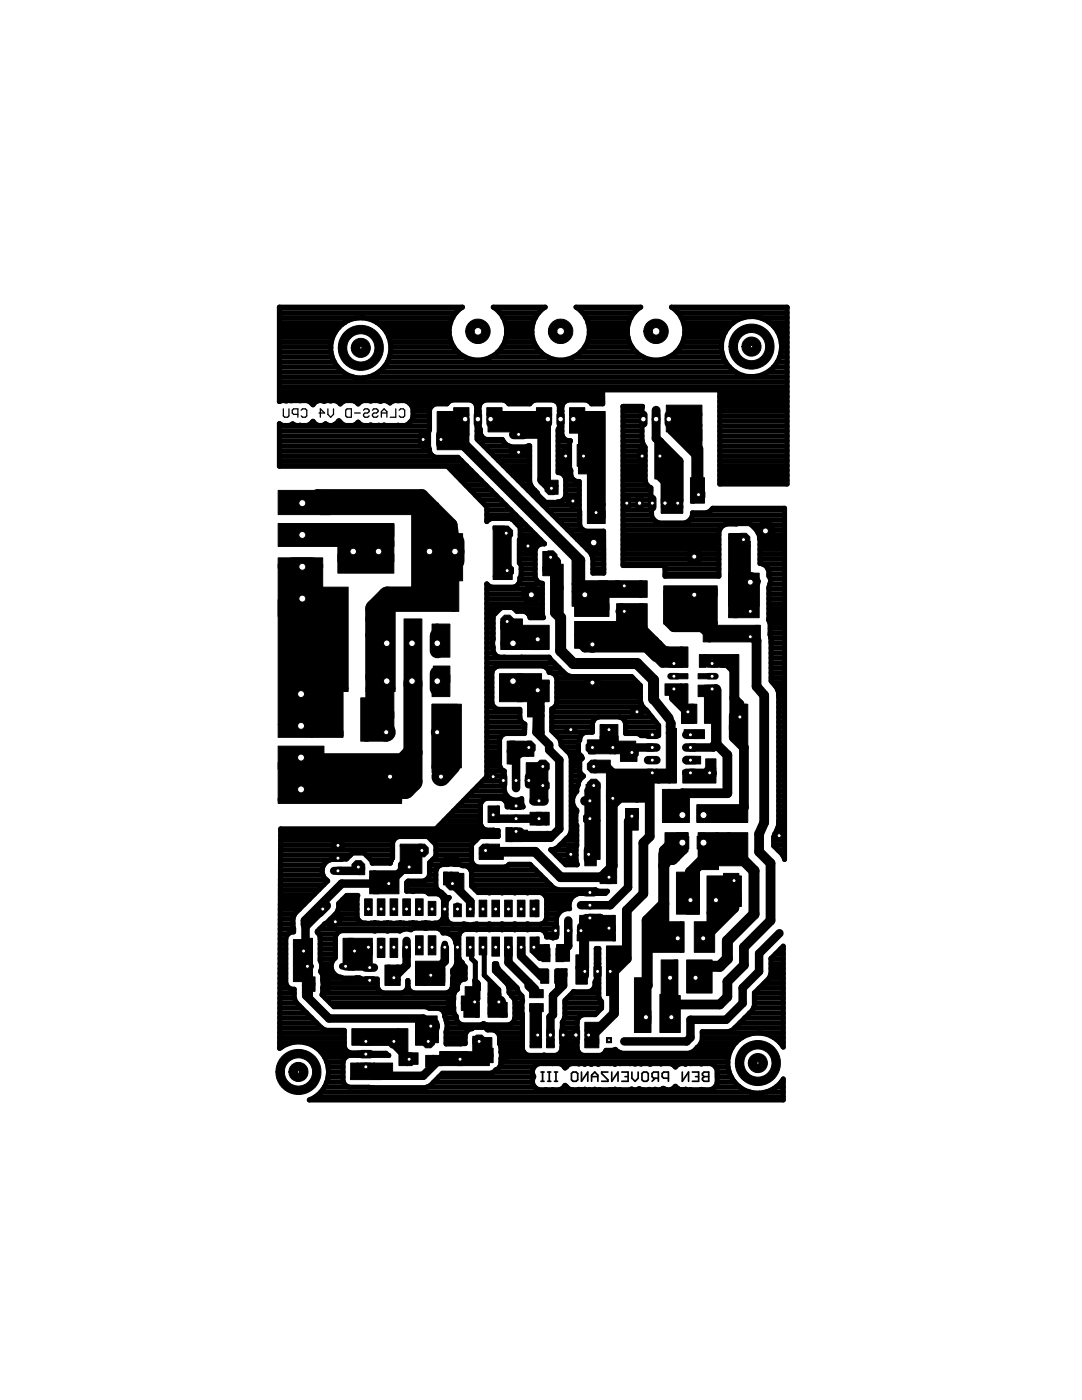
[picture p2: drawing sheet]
<svg xmlns="http://www.w3.org/2000/svg" width="216mm" height="279mm" viewBox="0 0 216 279" stroke-linecap="round" stroke-linejoin="round" font-family="sans-serif">
<g fill="#000" stroke="#000" stroke-width=".2">
<path d="M68.7 66.4a4.5 4.5 0 0 1 7.1 .7 4.5 4.5 0 0 1-2.6 6.7 4.5 4.5 0 0 1-5.7-4.4h1.7a2.82 2.82 0 0 1 4-2.6 2.82 2.82 0 0 1 .5 4.8 2.82 2.82 0 0 1-4.5-1.8v-.4h-1.7a4.4 4.4 0 0 1 1.2-3z" fill-rule="evenodd"/>
<path d="M70.7 68a1.91 1.91 0 0 1 3 .5 1.91 1.91 0 0 1-1.2 2.8 1.91 1.91 0 0 1-2.4-1.9h1.7a.25 .25 0 0 1 .3-.3 .25 .25 0 0 1 .1 .4 .25 .25 0 0 1-.4 0l-1.7-.1 .3-1z" fill-rule="evenodd"/>
<path d="M93.5 64.6a2.44 2.44 0 0 1 3.9 .1 2.44 2.44 0 0 1-1.3 3.8 2.44 2.44 0 0 1-3.2-2.4h1.7a.77 .77 0 0 1 1.1-.7 .77 .77 0 0 1 .2 1.3 .77 .77 0 0 1-1.3-.4v-.2h-1.7l.3-1z" fill-rule="evenodd"/>
<path d="M110 64.6a2.44 2.44 0 0 1 3.9 .1 2.44 2.44 0 0 1-1.3 3.8 2.44 2.44 0 0 1-3.2-2.4h1.7a.76 .76 0 0 1 1.1-.7 .76 .76 0 0 1 .1 1.3 .76 .76 0 0 1-1.2-.4v-.2h-1.7l.1-.5z" fill-rule="evenodd"/>
<path d="M129 64.6a2.44 2.44 0 0 1 3.9 .1 2.44 2.44 0 0 1-1.3 3.8 2.44 2.44 0 0 1-3.1-2.4h1.6a.77 .77 0 0 1 1.1-.7 .77 .77 0 0 1 .2 1.3 .77 .77 0 0 1-1.2-.4l-.1-.2h-1.6v-.5z" fill-rule="evenodd"/>
<path d="M146.7 66.1a4.5 4.5 0 0 1 7.1 .7 4.5 4.5 0 0 1-2.6 6.7 4.5 4.5 0 0 1-5.7-4.3h1.6a2.82 2.82 0 0 1 4.1-2.6 2.82 2.82 0 0 1 .4 4.7 2.82 2.82 0 0 1-4.4-1.7l-.1-.4h-1.6a4.4 4.4 0 0 1 1.2-3.1z" fill-rule="evenodd"/>
<path d="M148.7 67.8a1.92 1.92 0 0 1 2.9 .5 1.92 1.92 0 0 1-1.2 2.7 1.92 1.92 0 0 1-2.4-1.8h1.7a.25 .25 0 0 1 .3-.3 .25 .25 0 0 1 .1 .4 .25 .25 0 0 1-.4-.1h-1.7l.3-1z" fill-rule="evenodd"/>
<path d="M84.9 193.3a1.76 1.76 0 0 1 2.6 .6 1.76 1.76 0 0 1-1.2 2.5 1.76 1.76 0 0 1-2.1-1.8h1.8v.1l-1.8-.1 .1-.5z" fill-rule="evenodd"/>
<path d="M56.3 210.9a4.5 4.5 0 0 1 7.1 .7 4.5 4.5 0 0 1-2.6 6.7 4.5 4.5 0 0 1-5.7-4.4h1.6a2.83 2.83 0 0 1 4.1-2.6 2.83 2.83 0 0 1 .5 4.8 2.83 2.83 0 0 1-4.5-1.7l-.1-.5h-1.6a4.4 4.4 0 0 1 1.2-3z" fill-rule="evenodd"/>
<path d="M58.3 212.5a1.92 1.92 0 0 1 2.9 .5 1.92 1.92 0 0 1-1.2 2.8 1.92 1.92 0 0 1-2.4-1.9h1.7a.25 .25 0 0 1 .3-.3 .25 .25 0 0 1 .1 .4 .25 .25 0 0 1-.4 0l-1.7-.1 .3-1z" fill-rule="evenodd"/>
<path d="M84.9 203.4a1.76 1.76 0 0 1 2.6 .7 1.76 1.76 0 0 1-1.2 2.4 1.76 1.76 0 0 1-2.1-1.7l1.8-.1v.1h-1.8l.3-1z" fill-rule="evenodd"/>
<path d="M147.9 209.1a4.5 4.5 0 0 1 7.2 .7 4.5 4.5 0 0 1-2.7 6.7 4.5 4.5 0 0 1-5.7-4.3h1.7a2.82 2.82 0 0 1 4-2.7 2.82 2.82 0 0 1 .5 4.8 2.82 2.82 0 0 1-4.5-1.7v-.4h-1.7a4.4 4.4 0 0 1 1.2-3.1z" fill-rule="evenodd"/>
<path d="M149.9 210.8a1.91 1.91 0 0 1 3 .5 1.91 1.91 0 0 1-1.2 2.7 1.91 1.91 0 0 1-2.4-1.8h1.7a.25 .25 0 0 1 .3-.3 .25 .25 0 0 1 .1 .4 .25 .25 0 0 1-.4-.1h-1.7l.3-1z" fill-rule="evenodd"/>
<circle cx="70.7" cy="189.8" r="1.55"/>
<circle cx="94.1" cy="197.9" r=".87"/>
<circle cx="99.7" cy="200" r="1.19"/>
</g>
<g fill="#000" stroke="#000" stroke-width=".2">
<path d="M55.5 97.9h10.4v4.8h-10.4zM63.9 99.7h21.5v3h-21.5zM87.2 87.7h5.6v2h-5.6zM87.2 82.1h5.6v5.4h-5.6zM90.5 81.4h3.1v1.5h-3.1zM97.1 81.4h3.1v1.5h-3.1zM97.4 84.2h6.3v2h-6.3zM97.6 82.1h11.7v1.6h-11.7zM103.2 84.2h6.6v2h-6.6zM104.5 85.9h3v1.6h-3zM107 81.4h3.1v1.5h-3.1zM109.3 85.4h.5v11.2h-.5z"/>
<path d="M109.3 95.8h2.1v1.3h-2.1zM110.3 96.9h1.1v1.7h-1.1zM113.6 84.4h2.3v2h-2.3zM113.6 81.4h3.1v1.5h-3.1zM114.4 82.1h4.1v4.1h-4.1zM115.2 88.7h1.5v4.3h-1.5zM115.4 86.2h2.1v3.5h-2.1zM115.4 91.8h2.3v2.8h-2.3zM117.7 82.1h1v5.1h-1zM118.2 90.8h2v11.4h-2zM118.2 82.1h1.5v9.4h-1.5zM119 82.4h1.2v8.9h-1.2z"/>
<path d="M119.2 82.1h1v.3h-1zM120 82.1h.8v18.8h-.8zM130.7 88.2h1v7.4h-1zM132.4 92h3.8v9.4h-3.8zM132.4 90.3h1.6v2.5h-1.6zM132.9 84.4h2.6v1.8h-2.6zM132.9 80.9h7.2v2h-7.2zM133.5 90.5h1v2.3h-1zM134 82.9h6.1v2.3h-6.1zM134 82.4h6.1v.5h-6.1zM135 84.4h4.8v1.8h-4.8zM135 84.7h5.1v3h-5.1z"/>
<path d="M136.5 87.2h1.3v1.3h-1.3zM137.5 85.7h2.6v2.3h-2.6zM137.5 87.7h1.5v2h-1.5zM137.8 95.3h2.8v3.8h-2.8zM137.8 99.1h2.8v1.3h-2.8zM138 96.4h.5v4h-.5zM138 98.9h1v1.3h-1zM138.8 87.7h1.3v1.5h-1.3zM55.5 104.5h23.1v4.6h-23.1zM55.5 112.6h.5v10.4h-.5zM55.5 119.7h.5v24.9h-.5zM55.5 111.3h8.9v2.1h-8.9z"/>
<path d="M55.8 113.1h1v31.5h-1zM55.8 112.9h.5v.5h-.5zM55.8 112.6h8.1v.5h-8.1zM56.3 112.9h7.6v31.5h-7.6zM63.1 117.2h6.4v20.3h-6.4zM63.4 112.6h1v32h-1zM67.4 110.6h11.2v3.8h-11.2zM67.4 108h11.2v4.1h-11.2zM67.7 104.7h2.3v3.6h-2.3zM68.2 104.7h10.4v2.3h-10.4zM77.3 120h6.6v1h-6.6zM82.1 102.4h4.6v15h-4.6z"/>
<path d="M83.2 118.4h2.2v2.6h-2.2zM84.7 106.5h7.6v9.4h-7.6zM84.7 100.4h2.8v3.8h-2.8zM85.2 114.9h5.6v6.1h-5.6zM86.7 103.2h3.3v3.3h-3.3zM90.3 114.4h1.2v7.6h-1.2zM98.4 105.2h2.3v9.9h-2.3zM98.4 114.9h3.3v.8h-3.3zM98.4 105h2.3v.7h-2.3zM98.4 105h3.1v.5h-3.1zM101.5 114.4h.7v1.3h-.7zM108.3 110.1h1.3v3.8h-1.3z"/>
<path d="M108.3 113.1h2v1h-2zM108.3 114.1h1.8v.8h-1.8zM109.3 112.4h1.3v1.7h-1.3zM111.4 112.6h1v5.1h-1zM111.4 116.9h1v6.4h-1zM114.2 117.9h6v2.3h-6zM114.2 116.4h1.7v1.8h-1.7zM114.2 111.3h1v5.4h-1zM115.2 115.9h6.1v1.5h-6.1zM115.9 117.7h4.3v1h-4.3zM117.2 101.7h.5v2.8h-.5zM117.5 101.9h3.3v2.6h-3.3z"/>
<path d="M119 117.7h9.1v1.3h-9.1zM119 118.4h2.5v3.4h-2.5zM119.5 115.9h.5v2h-.5zM120 115.9h3.5v1.5h-3.5zM120 100.4h.8v3.1h-.8zM121.3 118.4h6.8v.8h-6.8zM122.8 115.9h5.3v2h-5.3zM127.6 115.9h1.5v3.3h-1.5zM131.9 100.9h4.3v1.5h-4.3zM132.4 116.9h10.7v7.6h-10.7zM134 117.4h9.1v1.6h-9.1zM138.8 117.9h2.5v1.3h-2.5z"/>
<path d="M145.4 114.4h1.3v8.6h-1.3zM145.4 114.4h6.1v6.6h-6.1zM145.4 107.3h2.8v7.6h-2.8zM145.4 106.5h2.3v1h-2.3zM145.6 106.5h2.3v1h-2.3zM148.7 108.8h1v6.1h-1zM148.9 108h.8v1.1h-.8zM149.4 117.2h2.1v3.8h-2.1zM61.8 137.2h6.7v9.7h-6.7zM64.1 137.2h5.4v.8h-5.4zM72 139.3h1.5v8.6h-1.5zM73 134.7h2.8v2.8h-2.8z"/>
<path d="M73 137.2h5.8v.8h-5.8zM73 137.8h.8v1.7h-.8zM75.3 120.2h3.5v17.3h-3.5zM76.3 138h2.3v5.3h-2.3zM78.1 120.5h12.7v1.5h-12.7zM80.6 123.5h3.6v13.5h-3.6zM86.2 134.7h3.6v4.3h-3.6zM86.2 124.5h1.3v1.8h-1.3zM86.5 132.9h3.3v3.3h-3.3zM87 125.1h2.8v6h-2.8zM87 124.5h2.8v.6h-2.8zM99.7 134.5h4.5v5.5h-4.5z"/>
<path d="M99.9 124h1v1.6h-1zM99.9 124.8h9.7v4.8h-9.7zM101.7 123.5h2.5v1.6h-2.5zM103.2 134.5h4.9v5.5h-4.9zM105 126.3h1.3v3.3h-1.3zM105.3 139.3h1.7v1.8h-1.7zM105.8 126.1h3.5v3.3h-3.5zM106 128.6h3.3v1h-3.3zM106.3 128.6h1.8v1h-1.8zM107 136h2.6v4h-2.6zM107.3 138h1.3v2.3h-1.3zM107.8 139.8h.8v2.3h-.8z"/>
<path d="M107.8 135.7h1.8v.8h-1.8zM114.2 120.2h5.8v.8h-5.8zM114.7 126.6h5.5v2.8h-5.5zM114.7 120.5h6.8v2.5h-6.8zM114.7 124h10.9v2.8h-10.9zM119.2 127.1h5.9v1.5h-5.9zM119.5 126.3h5.8v1h-5.8zM123 120.5h1.3v3.8h-1.3zM123.8 121.5h4.6v2.5h-4.6zM123.8 120.5h4.6v1.3h-4.6zM124.6 123.5h2.8v4.9h-2.8zM126.6 126.1h2.5v2h-2.5z"/>
<path d="M126.9 124.5h1.5v3.6h-1.5zM127.4 123.3h1v1.5h-1zM127.6 120.5h1.5v4.6h-1.5zM128.4 125.1h.7v.7h-.7zM129.1 129.6h1.6v1h-1.6zM130.4 129.6h3.1v2.3h-3.1zM130.4 129.6h5.8v2.1h-5.8zM131.2 129.6h4.8v.5h-4.8zM132.7 136.5h3.3v2.3h-3.3zM132.9 137.5h2.1v1h-2.1zM132.9 129.1h3.3v.8h-3.3zM133.7 138h.5v1.5h-.5z"/>
<path d="M133.7 138.3h.8v1.2h-.8zM134.2 138.3h.8v1.2h-.8zM134.5 131.1h1.7v2.1h-1.7zM134.7 138.3h1.3v1.7h-1.3zM135 134.5h2.3v1h-2.3zM135.2 138h.8v.8h-.8zM135.7 136.5h1.3v4h-1.3zM135.7 129.1h1.6v4.1h-1.6zM136.8 136.5h.5v4.3h-.5zM139.3 136.7h1.5v2.3h-1.5zM139.3 134.5h2v1h-2zM139.6 130.6h1.2v2.6h-1.2z"/>
<path d="M140.3 126.3h1.5v1.8h-1.5zM140.6 139h1.5v5.4h-1.5zM140.6 136.7h1.7v2.6h-1.7zM140.6 130.6h6.6v2.1h-6.6zM140.6 124h2.5v1.3h-2.5zM141.1 124.8h10.4v.8h-10.4zM141.3 127.3h9.2v.8h-9.2zM141.6 125.1h9.9v1.2h-9.9zM142.6 138h1v1.8h-1zM143.1 137.5h.8v10.9h-.8zM145.4 122.8h1.8v.5h-1.8zM145.6 139.5h1.3v3.6h-1.3z"/>
<path d="M146.4 131.7h.8v1.7h-.8zM146.4 121h5.1v2.3h-5.1zM146.7 130.6h.7v9.4h-.7zM150.5 125.6h1v1.7h-1zM150.7 124.8h1v2.8h-1zM55.5 148.9h9.1v4.6h-9.1zM55.5 144.6h6.9v2.6h-6.9zM55.5 152.2h24.6v7.6h-24.6zM55.5 159.3h24.6v1h-24.6zM55.8 159.3h21.5v.8h-21.5zM55.8 159.6h1.5v.2h-1.5zM56.3 144.4h7.6v.2h-7.6z"/>
<path d="M62.1 145.9h6.4v1.3h-6.4zM64.4 150.4h17.2v2.6h-17.2zM72.7 142.8h4.6v5.1h-4.6zM77.8 142.1h.8v3.5h-.8zM79.4 152.2h1.7v3.8h-1.7zM86.2 140.5h5.9v12.7h-5.9zM86.2 152.7h.5v1.5h-.5zM86.2 140.5h5.1v13h-5.1zM86.5 152.5h.7v1.5h-.7zM101.2 147.9h3.6v2.3h-3.6zM101.2 149.7h2v2.8h-2zM101.7 147.9h1v4.6h-1z"/>
<path d="M103.7 148.2h2.3v.5h-2.3zM103.7 148.4h.8v1.5h-.8zM104 149.7h1.5v1.2h-1.5zM104.2 148.7h1.3v1.2h-1.3zM105 149.7h1.5v1.2h-1.5zM105 152.2h3.1v4.8h-3.1zM105.3 140.8h3.3v2.3h-3.3zM105.3 147.9h.7v.5h-.7zM105.8 156.3h2.3v4h-2.3zM107.5 142.6h1.1v3.8h-1.1zM107.8 145.9h.8v.7h-.8zM108.3 153.7h1v6.1h-1z"/>
<path d="M116.9 156.5h2.8v7.4h-2.8zM117.2 147.7h4.1v1.2h-4.1zM117.5 149.7h4.3v.7h-4.3zM117.5 147.9h4v1h-4zM118.5 153.2h3v1h-3zM118.5 151.7h3.3v1h-3.3zM119.7 146.9h3.6v1h-3.6zM119.7 144.6h.8v3.1h-.8zM120 144.6h3.3v3.3h-3.3zM121 153.7h1.5v4.9h-1.5zM121 158.6h1v14.4h-1zM121 157.5h2.3v1.6h-2.3z"/>
<path d="M121 147.9h2.3v.5h-2.3zM122.3 155h1.5v1.3h-1.5zM122.3 146.9h1v1h-1zM122.5 149.7h3.1v.7h-3.1zM123 147.7h.3v1h-.3zM123 147.9h3.9v.8h-3.9zM123 155h4.4v5.1h-4.4zM123.8 150.4h3.3v1.6h-3.3zM126.3 154.5h5.4v1.8h-5.4zM126.9 155.5h2.2v4.6h-2.2zM130.9 153.5h2.8v1h-2.8zM131.2 155.3h2.5v1h-2.5z"/>
<path d="M132.2 157.5h1.5v6.6h-1.5zM132.9 146.1h.8v7.9h-.8zM132.9 144.9h.6v1.5h-.6zM132.9 143.8h.3v1.3h-.3zM133.5 150.2h1.5v6.1h-1.5zM133.5 157.5h4v6.6h-4zM134.2 145.4h.8v4.8h-.8zM135 159.1h2.5v5h-2.5zM136 142.8h2.5v.8h-2.5zM136 141.6h1.8v1.5h-1.8zM136 143.6h2.5v.8h-2.5zM136 140.5h3v3.9h-3z"/>
<path d="M136.2 153.7h6.7v2.6h-6.7zM136.5 145.6h4.1v1h-4.1zM136.8 150.9h3v1.6h-3zM137.5 140.5h1v3.1h-1zM138 140.5h.3v.3h-.3zM138.5 145.9h2.1v1.5h-2.1zM140.8 151.4h2.1v2.1h-2.1zM141.8 153.2h1.1v1.8h-1.1zM146.9 144.9h1v2.5h-1zM146.9 140.5h2v8.2h-2zM147.4 144.6h1.5v3.8h-1.5zM148.7 140.5h.5v8.4h-.5z"/>
<path d="M71.5 173h1.3v1.6h-1.3zM72.7 179.4h1.6v3.3h-1.6zM73.8 175.1h1.7v3.3h-1.7zM73.8 173.8h1.2v1.5h-1.2zM74.5 173.8h5.1v4.6h-5.1zM75.3 179.4h1.5v3.3h-1.5zM77.8 179.4h1.6v3.3h-1.6zM79.4 173.8h.7v1h-.7zM79.9 168.7h2.8v4.6h-2.8zM79.9 168.5h4.3v.5h-4.3zM80.4 179.4h1.5v3.3h-1.5zM80.6 169.7h3.6v4.6h-3.6z"/>
<path d="M82.1 169h1.8v.7h-1.8zM82.9 179.4h1.5v3.3h-1.5zM85.4 179.9h1.6v2.8h-1.6zM88.5 174.1h.8v1h-.8zM88.5 174.6h1v2h-1zM88.6 174.1h2.9v1.4h-2.9zM88.6 171h2.9v1.5h-2.9zM88.8 175.1h2v1.5h-2zM89.5 175.3h.8v1.5h-.8zM90.5 174.3h1.3v3.1h-1.3zM91.3 174.3h1.3v3.6h-1.3zM93.1 179.6h1.5v3.3h-1.5z"/>
<path d="M95.6 179.6h1.5v3.3h-1.5zM95.6 170.2h4.8v1.3h-4.8zM96.9 168.5h2.8v.7h-2.8zM97.4 160.8h2v3.3h-2zM98.1 179.6h1.6v3.3h-1.6zM99.2 160.8h.5v3.3h-.5zM100.7 179.6h1.5v3.3h-1.5zM100.9 165.2h1.3v2.8h-1.3zM101.7 166.2h2.8v1.5h-2.8zM101.7 167.4h2.5v.6h-2.5zM101.7 165.4h.3v.3h-.3zM103.2 179.6h1.6v3.3h-1.6z"/>
<path d="M103.5 165.7h1.8v1.2h-1.8zM105 165.9h4.3v1.8h-4.3zM105.8 179.6h1.5v3.3h-1.5zM105.8 162.1h3.3v2.6h-3.3zM106.8 179.6h.7v3.3h-.7zM108.8 162.1h.8v2.6h-.8zM109.1 165.9h1v.8h-1zM116.7 171h2.3v1.8h-2.3zM117.7 171.8h.8v.5h-.8zM118 164.1h.5v5.9h-.5zM118.2 168.7h.3v3.3h-.3zM118.2 163.6h1.5v7.9h-1.5z"/>
<path d="M119.7 175.1h3.3v1.2h-3.3zM122 172.8h1v2.3h-1zM124.8 161.4h2.6v4.3h-2.6zM125.1 161.4h2.3v1.2h-2.3zM132.4 169h1.3v1h-1.3zM132.7 166.2h4.6v3.8h-4.6zM133.2 166.9h2.3v4.9h-2.3zM134.5 168h1v.7h-1zM135 166.2h2.3v.5h-2.3zM135 174.1h4.6v8.3h-4.6zM136.5 166.2h.8v.7h-.8zM137 173.5h2.6v8.9h-2.6z"/>
<path d="M139 160.6h10.2v3.5h-10.2zM139.3 172.3h4.1v1.2h-4.1zM139.3 166.2h.5v1.2h-.5zM139.8 166.2h3.6v7.1h-3.6zM141.1 174.8h4.3v7.6h-4.3zM142.9 166.2h2.7v4.8h-2.7zM143.1 172h5.1v.8h-5.1zM144.1 176.6h2.6v2h-2.6zM144.4 174.3h3v1h-3zM144.6 178.4h3.3v1.2h-3.3zM145.1 166.2h4.1v5.3h-4.1zM146.4 174.8h1.5v3.8h-1.5z"/>
<path d="M146.9 179.1h1v1h-1zM147.2 179.9h.7v1h-.7zM58.5 189h3.9v6.9h-3.9zM58.5 188.3h3.1v.7h-3.1zM58.5 187.5h1.8v1h-1.8zM59.3 190.1h.8v1.5h-.8zM60.3 187.5h1.5v2h-1.5zM60.6 194.9h1.8v3.8h-1.8zM61.3 187.3h1.1v2.8h-1.1zM61.3 197.4h1.1v1.8h-1.1zM61.4 195h1.5v2.8h-1.5zM64.4 195h1.4v2.8h-1.4z"/>
<path d="M68.5 187.3h2v5h-2zM69.5 189.8h4.5v3.8h-4.5zM69.5 187.3h4.8v3.3h-4.8zM73.3 188.3h1v5.3h-1zM75.3 187.3h1.5v3.8h-1.5zM75.5 187.3h1.1v3.8h-1.1zM76.8 192.6h1v4.1h-1zM77.3 192.6h2.3v2.3h-2.3zM77.6 195.4h2.3v1.3h-2.3zM77.8 187.3h1.6v3.8h-1.6zM79.1 192.6h1.3v.8h-1.3zM80.4 189.3h1.5v1.8h-1.5z"/>
<path d="M82.9 186.8h1.5v3.8h-1.5zM82.9 191.8h5.6v4.1h-5.6zM82.9 195.6h2v1.1h-2zM84.4 192.3h4.4v4.4h-4.4zM85.4 186.8h1.6v3.8h-1.6zM87.3 193.2h1.5v2.9h-1.5zM89 198.8h1.5v2.9h-1.5zM90.3 193.2h1.5v2.9h-1.5zM90.5 180.4h1.6v2.5h-1.6zM92.1 198.8h1.4v2.9h-1.4zM92.6 200h3v3h-3zM92.8 196.9h2.3v3.8h-2.3z"/>
<path d="M93.1 187h1.5v3.8h-1.5zM93.3 197.9h1.5v2.6h-1.5zM94.3 195.6h.5v1.8h-.5zM94.3 195.4h.5v.5h-.5zM94.8 196.2h1.1v1.5h-1.1zM94.8 200h.8v3h-.8zM95.6 187h1.5v3.6h-1.5zM97.4 198.9h1v3.6h-1zM97.4 198.2h1v2h-1zM97.4 195.9h1v2.8h-1zM98.1 187h1.6v3.8h-1.6zM98.1 198.2h1.8v4h-1.8z"/>
<path d="M98.1 197.2h1.1v1.5h-1.1zM98.1 196.7h.6v.7h-.6zM98.9 198.2h1v.5h-1zM99.4 199.7h1v2.3h-1zM100.7 187h1.5v3.8h-1.5zM103.2 187h1.6v3.8h-1.6zM105.7 197.5h2.7v1.6h-2.7zM105.8 187h1.7v3.1h-1.7zM107 187h.5v3.3h-.5zM107 188.5h2.6v1h-2.6zM107.3 189.3h1.3v1.3h-1.3zM107.5 193.4h1.8v.5h-1.8z"/>
<path d="M107.9 193.5h1.6v2.7h-1.6zM108.1 189.2h1.6v2.7h-1.6zM108.6 188.5h1v.8h-1zM110.7 193.5h1.6v2.7h-1.6zM110.8 193.4h.8v3.8h-.8zM110.9 189.2h1.6v2.7h-1.6zM111.1 188.5h1.8v.8h-1.8zM111.1 188.5h2.5v3.3h-2.5zM111.1 193.4h2v.2h-2zM112.6 193.4h.5v1.5h-.5zM114.9 192.8h2.3v3.6h-2.3zM114.9 190.6h1v2.8h-1z"/>
<path d="M115.2 186.5h7.6v1.3h-7.6zM115.7 183.2h5.1v2h-5.1zM115.7 182.7h1.5v2.3h-1.5zM115.7 187.5h1.8v5.6h-1.8zM119.5 182.7h3v.8h-3zM120 182.9h2.5v3.3h-2.5zM121 194.6h2v4.1h-2zM121 191.1h.8v4.3h-.8zM121 188.8h3.6v2.5h-3.6zM121.3 191.1h2v2.8h-2zM121.8 185.7h.7v1.6h-.7zM122.3 182.7h.5v5.1h-.5z"/>
<path d="M122.5 191.1h2.1v1h-2.1zM126.6 195.1h3v11h-3zM128.6 197.4h1.3v6.1h-1.3zM129.1 187.3h6.9v2.8h-6.9zM129.1 184.5h6.9v1.2h-6.9zM129.4 182.9h2.8v2.3h-2.8zM129.6 185h4.4v2.5h-4.4zM131.7 184h4.3v.5h-4.3zM131.7 198.4h.5v7.7h-.5zM131.9 198.7h3.8v7.4h-3.8zM131.9 191.6h3.3v7.3h-3.3zM134.5 191.6h.7v7.6h-.7z"/>
<path d="M135.7 184h.8v6.1h-.8zM137 191.6h5.1v6.6h-5.1zM138.5 184h4.1v6.1h-4.1zM141.1 181.9h1.2v2.6h-1.2zM141.8 181.9h2.1v2.1h-2.1zM70 214.9h6.1v.6h-6.1zM70 212.2h1.5v3h-1.5zM70.2 205.3h9.4v3.3h-9.4zM71 213.4h3v1.8h-3zM71.2 212.2h1.8v1h-1.8zM73 212.2h1.8v2h-1.8zM74.5 212.2h3.8v2h-3.8z"/>
<path d="M79.4 205.3h2v4.8h-2zM79.6 210.4h1.8v2.3h-1.8zM80.1 205.5h1v4.6h-1zM81.4 210.1h2v2.3h-2zM82.9 203.8h4.6v3.3h-4.6zM82.9 206.8h1.8v1.3h-1.8zM82.9 208.1h2.8v.5h-2.8zM83.2 202.8h4v1h-4zM83.2 206.8h1v1h-1zM84.9 210.6h1.8v2.3h-1.8zM85.7 207.1h1.8v1h-1.8zM86.2 206.8h1.3v.5h-1.3z"/>
<path d="M86.2 210.6h2.3v.8h-2.3zM87 211.9h10.6v.8h-10.6zM87.2 212.4h1v.3h-1zM87.7 209.9h2.1v1h-2.1zM88.2 209.9h5.1v1.2h-5.1zM92.3 210.9h4.8v1.3h-4.8zM94.3 206.8h.8v3.6h-.8zM95.9 207.1h2.2v3.5h-2.2zM96.9 209.2h1.5v2.9h-1.5zM97.4 201h.7v1.2h-.7zM97.4 202.2h3.8v.8h-3.8zM97.6 202h2.6v.5h-2.6z"/>
<path d="M99.7 200h1.5v2.9h-1.5zM99.9 209.2h1.5v2.9h-1.5zM100.2 202h.2v1h-.2zM102.7 200h1.5v2.9h-1.5zM105.7 200.3h2.7v1.6h-2.7zM105.8 201.2h.5v6.9h-.5zM105.8 208.1h2.3v.8h-2.3zM105.8 208.6h2.3v.5h-2.3zM106 201.5h1v6.6h-1zM107.5 207.3h.6v1.3h-.6zM109.1 207.3h1.5v1.6h-1.5zM109.1 208.6h1.5v.5h-1.5z"/>
<path d="M116.7 207.3h2.8v1.8h-2.8zM116.7 204h2.8v1.8h-2.8zM117.5 204.8h2v3.5h-2zM128.6 203.5h1.3v2.6h-1.3z"/>
</g>
<g fill="none" stroke="#000" stroke-width=".34">
<path d="M107.9 214h.7M107.9 215.8h.7M108.3 214v1.8M109.3 214h.6M109.3 215.8h.6M109.6 214v1.8M110.6 214h.7M110.6 215.8h.7M110.9 214v1.8M114 214.2l.3-.2h.7l.3 .2v1.3l-.3 .3h-.7l-.3-.3zM116 214v1.8l1.3-1.8v1.8M118 214.9h1.3"/>
<path d="M118 215.8v-1.2l.7-.6 .6 .6v1.2M121.3 214h-1.2v.2l1.2 1.3v.3h-1.2M122.1 214v1.8l1.2-1.8v1.8M124.1 214h1.2v1.8h-1.2M124.7 214.9h.6M126.1 214v1.2l.6 .6 .6-.6v-1.2M128.1 214.2l.3-.2h.6l.3 .2v1.3l-.3 .3h-.6l-.3-.3zM130.7 215.2l-.6 .6M131.4 215.2h-1l-.3-.3v-.7l.3-.2h1v1.8M133.4 215.2h-1l-.3-.3v-.7l.3-.2h1v1.8M136.1 214v1.8l1.3-1.8v1.8M138.2 214h1.2v1.8h-1.2"/>
<path d="M138.8 214.9h.6M140.2 214.2l.3-.2h.9v1.8h-.9l-.3-.3v-.3l.3-.3-.3-.3zM140.5 214.9h.9"/>
</g>
<g fill="none" stroke="#000" stroke-width=".25">
<path d="M56.5 81.6v1.4l.3 .3h.6l.3-.3v-1.4M59.4 82.7h-.8l-.3-.3v-.5l.3-.3h.8v1.7M60.1 81.9l.3-.3h.5l.3 .3v1.1l-.3 .3h-.5l-.3-.3M63.6 82.4h1.2l-.9-.8v1.7M65.4 81.6v1.1l.6 .6 .5-.6v-1.1M69.3 81.6h.8v1.7h-.8l-.3-.3v-1.1zM70.8 82.4h1.1M72.5 81.9l.3-.3h.6l.3 .3v.2l-.3 .3h-.6l-.3 .3v.3l.3 .3h.6l.3-.3M74.3 81.9l.3-.3h.5l.3 .3v.2l-.3 .3h-.5l-.3 .3v.3l.3 .3h.5l.3-.3M76.1 83.3v-1.2l.5-.5 .6 .5v1.2M76.1 82.4h1.1M79 81.6v1.7h-1.1"/>
<path d="M79.7 81.9l.2-.3h.6l.3 .3v1.1l-.3 .3h-.6l-.2-.3"/>
</g>
<g fill="none" stroke="#000" stroke-width="1">
<path d="M55.8 63.4h34.5M55.8 79.1h64.4M55.8 78.1h64.4M55.8 77.2h101.3M55.8 76.2h101.3M55.8 75.2h14.6M55.8 74.2h12.6M55.8 73.2h11.6M55.8 72.3h10.9M55.8 71.3h10.5M55.8 70.3h10.2M55.8 69.3h10.2"/>
<path d="M55.8 68.3h10.3M55.8 67.3h10.6M55.8 66.4h11.1M55.8 65.4h11.8M55.8 64.4h13M55.8 62.4h35.2M55.8 61.4h36.3M66.4 67.2h.1M66.4 71.6v.1M66.4 67.2l-.4 1.5v1.5l.4 1.4M66.4 71.6l.7 1.4M67.1 65.9h.1"/>
<path d="M67.1 73h.1M67.1 65.9l-.7 1.3M67.1 73l1.1 1.1M68.2 64.8h.1M68.2 64.8l-1.1 1.1M68.2 74.1h.1M68.2 74.1l1.2 .8M69.4 64h.1M69.4 64l-1.2 .8M69.4 74.9h.1M69.4 74.9l1.5 .5M70.9 63.5l1.5-.1 1.5 .3"/>
<path d="M70.9 63.5h.1M70.9 63.5l-1.5 .5M70.9 75.4h.1M70.9 75.4h1.5M72.4 75.4h.1M73.6 75.2h83.5M73.9 63.7h.1M73.9 63.7l1.3 .6M73.9 75.2l-1.5 .2M73.9 75.2h.1M75.2 64.3l1.2 1M75.2 64.3h.1"/>
<path d="M75.2 74.5l-1.3 .7M75.2 74.5h.1M75.3 64.4h14.6M75.6 74.2h71.1M76.4 65.3a6 6 0 0 1 1.4 5.6M76.4 65.3h.1M76.4 73.6h.1M76.4 73.6l-1.2 .9M76.4 65.4h13.2M76.6 73.2h69M77.2 66.4h12.4M77.3 72.3l-.9 1.3"/>
<path d="M77.3 72.3h.1M77.3 72.3h67.5M77.6 67.3h12.2M77.7 71.3h15.1M77.8 70.9v.1M77.8 70.9l-.5 1.4M77.9 68.3h12.1M77.9 70.3h13.5M78 69.3h12.6M89.6 65.4a5.5 5.5 0 0 1 2.7-4.1h-36.5v18.8M89.6 65.4v1.5l.4 1.4M90 68.3a5.8 5.8 0 0 0 5.4 3.6 5.8 5.8 0 0 0 5.3-3.6"/>
<path d="M97.9 71.3h11.4M98.7 61.4h9.9M99.3 70.3h8.6M99.7 62.4h7.8M100.1 69.3h7M100.4 63.4h6.4M100.7 68.3h5.8M100.8 64.4h5.6M100.9 67.3h5.4M101.1 65.4a5.5 5.5 0 0 0-2.7-4.1h10.4a5.5 5.5 0 0 0-2.6 4.1M101.1 65.4v1.5l-.4 1.4M101.1 66.4h5.1"/>
<path d="M101.1 65.4h5.1M106.2 65.4v1.5l.3 1.4M106.5 68.3a5.8 5.8 0 0 0 5.4 3.6 5.8 5.8 0 0 0 5.3-3.6M114.4 71.3h14M115.2 61.4h12.4M115.8 70.3h11.2M116.2 62.4h10.3M116.6 69.3h9.6M116.9 63.4h9M117.2 68.3h8.4M117.3 64.4h8.2M117.5 67.3h7.8"/>
<path d="M117.6 65.4a5.5 5.5 0 0 0-2.7-4.1h12.9a5.5 5.5 0 0 0-2.6 4.1M117.6 65.4v1.5l-.4 1.4M117.6 66.4h7.6M117.6 65.4h7.6M125.2 65.4v1.5l.4 1.4M125.6 68.3a5.8 5.8 0 0 0 5.3 3.6 5.8 5.8 0 0 0 5.3-3.6M133.4 71.3h10.9M134.2 61.4h22.9M134.8 70.3h9.3M135.3 62.4h21.8M135.7 69.3h8.3M135.9 63.4h12.5"/>
<path d="M136.2 68.3h7.8M136.4 64.4h9.9M136.5 67.3h7.8M136.6 65.4a5.5 5.5 0 0 0-2.6-4.1h23.1v35.3h-13.5v-18.8h-23.4l.1 2.8h-2.3l-.4-.5-.6-.3h-3.7l-.5 .3-.4 .4-.3 .6-.1 1.2 .1 4.4a1.51 1.51 0 0 0 1.7 1.3l-.2 .4v4.9l.3 .6M136.6 65.4v1.5l-.4 1.4M136.6 66.4h8.1M136.6 65.4h8.7M143.6 79.1h13.5M143.6 78.1h13.5M144.4 67h.1M144.4 71.4h.1M144.4 67l-.4 1.4v1.5l.4 1.5"/>
<path d="M144.4 71.4l.7 1.3M145.1 65.6v.1M145.1 72.7h.1M145.1 65.6l-.7 1.4M145.1 72.7l1 1.1M146.1 64.5h.1M146.1 64.5l-1 1.1M146.1 73.8h.1M147.4 63.7h.1M147.4 63.7l-1.3 .8M148.8 63.2h.1M148.8 63.2l-1.4 .5"/>
<path d="M150.3 63.2l1.5 .2M150.3 63.2h.1M150.3 63.2h-1.5M151.6 63.4h5.5M151.8 63.4l1.4 .7M151.8 63.4h.1M153.2 64.1l1.1 .9M153.2 64.1h.1M153.2 74.2h3.9M153.5 64.4h3.6M154.3 65l.9 1.3M154.3 65v.1"/>
<path d="M154.3 73.3h.1M154.3 65h.1M154.3 73.3a6 6 0 0 1-8.2 .5M154.4 73.2h2.7M154.6 65.4h2.5M155.1 72.3h2M155.2 66.3l.6 1.4M155.2 66.3h.1M155.2 72.1h.1M155.2 72.1l-.9 1.2M155.3 66.4h1.8M155.6 71.3h1.5"/>
<path d="M155.7 67.3h1.4M155.8 67.7h.1M155.8 70.7h.1M155.8 67.7l.2 1.5-.2 1.5M155.8 70.7l-.6 1.4M155.8 70.3h1.3M155.9 68.3h1.2M156 69.3h1.1M55.8 80.1l.4-.2 3.7 .1a2.24 2.24 0 0 1 2.6 .8 1.63 1.63 0 0 1 2.2-.7l.4-.2 .9 .1a1.62 1.62 0 0 1 1.9 .6l.4-.4 .6-.3h1.5l.6 .3 .5 .4a2.11 2.11 0 0 1 2.5-.5l1.5-.2 .4 .2a1.52 1.52 0 0 1 1.9 .3 1.85 1.85 0 0 1 1.8-.5 2.27 2.27 0 0 1 2.8 1.6v1.8a2.23 2.23 0 0 1-2.9 1.6h-5.2l-.3-.1a2.07 2.07 0 0 1-2.5-.6l-.5 .5a2.56 2.56 0 0 1-3.4-.7l-.7 .7M55.8 89h29.7M55.8 92.9h37.2M55.8 91.9h36.3"/>
<path d="M55.8 91h30.5M55.8 90h29.9M55.8 88h29.7M55.8 87h29.7M55.8 86h29.8M55.8 85h29.9M55.8 80.1h.1M61.7 80.1h1.4M65 84.7v-.1a1.65 1.65 0 0 1-2.5-.5 2.19 2.19 0 0 1-2.6 .8 1.51 1.51 0 0 1-1.5-.3 2.2 2.2 0 0 1-2.6-.1v8.5h33.5l7.8 8.2v2.9l.4-.4 .6-.2h3.6l.5 .1M65 84.7a1.69 1.69 0 0 0 1.9 0M65 84.7h.1M66.9 84.7h.1"/>
<path d="M67.3 80.1h1.2M67.5 84.1h.2M70.9 80.1h1.1M77.4 80.1h.8M77.5 84.9h.1M81.3 80.1h8.3M82 84.1h3.7M82.2 81.1h3.9M82.4 83.1h3.3M82.4 82.1h3.3M90.1 93.9h3.9M91.1 94.9h3.9"/>
<path d="M92 95.9h4M93 96.9h4M93.9 97.8h4.1M94.5 80.1h1.7M94.9 98.8h4.1M95.1 82.1h.5M95.1 81.1h.5M95.2 87h.9M95.2 86h.7M95.2 85h.4M95.2 84.1h.3M95.2 83.1h.3"/>
<path d="M95.5 88h4.9M95.8 99.8h4.1M95.8 80.5l.5-.4 .5-.3h3.7l.5 .3 .5 .5h4.2l.5-.5 .5-.3h3.7l.6 .3 .4 .4 .2 .6 .1 1.2v2.7l-.3 .7v8.6a1.47 1.47 0 0 1 1.5 1.2v3.4a1.49 1.49 0 0 1-1.6 1.3l-.1 .1-2.3-.1-1.7-1.6v-.2l-1-1.1-.3-.5-.2-.7v-7.1l-.8 .2h-2.9l-.9-.4-.7-.7-.2-.4h-3.1a1.6 1.6 0 0 1-1.2-2l-.4-.7 .1-3.9zM96.5 89h5M97.5 90h8.2M98.5 91h7.2M99.5 91.9h6.2M100.5 92.9h5.2M101.1 80.1h5M101.4 93.9h4.3M102.4 94.9h3.3M103.4 95.9h2.3"/>
<path d="M104.4 96.9h1.5M105.4 97.8h1.3M106.4 98.8h1M107.3 99.8h1.1M111 80.1h1.7M111.4 89h2.2M111.4 93.9h2.5M111.4 92.9h2.2M111.4 91.9h2.2M111.4 91h2.2M111.4 90h2.2M111.4 88h2.4"/>
<path d="M111.4 87h.8M111.4 86h.7M111.6 82.1h.5M111.6 81.1h.5M111.7 85h.4M111.7 84.1h.3M111.7 83.1h.3M112.3 99.8h3.3M112.6 94.9h1.3M112.9 98.8h2.7M112.9 97.8h2.7M112.9 96.9h2.7"/>
<path d="M112.9 95.9h1.7M113.9 93.9h.1M113.9 93.9v1M113.9 94.9a1.51 1.51 0 0 0 1.7 1.2l.1 8.7M117.6 80.1h2.7M124.3 89h4.2M124.3 99.8h5.6M124.3 98.8h5.6M124.3 97.8h5.6M124.3 96.9h4.9M124.3 95.9h4.4M124.3 94.9h4.4"/>
<path d="M124.3 93.9h4.4M124.3 92.9h4.4M124.3 91.9h4.4M124.3 91h4.4M124.3 90h4.4M124.3 88h3.8M124.3 87h3.8M124.3 86h3.8M124.3 85h3.8M124.3 84.1h3.8M124.3 83.1h3.8M124.3 82.1h3.8"/>
<path d="M143.6 89h13.5M143.6 95.9h13.5M143.6 94.9h13.5M143.6 93.9h13.5M143.6 92.9h13.5M143.6 91.9h13.5M143.6 91h13.5M143.6 90h13.5M143.6 88h13.5M143.6 87h13.5M143.6 86h13.5M143.6 85h13.5"/>
<path d="M143.6 84.1h13.5M143.6 83.1h13.5M143.6 82.1h13.5M143.6 81.1h13.5M143.6 80.1h13.5M96.8 100.8h4.1M97.1 116.5v38.5l-10.1 10.4h-31l-.2 43.8 1.2-.7M97.1 119.5h11.1M97.1 118.5h11.1M97.1 117.5h11.1M97.1 116.5h.1M97.1 103.7h.4"/>
<path d="M97.1 102.8h5.8M97.1 101.8h4.8M102.2 103.6h.1M102.2 103.6l1.6 1.7v2.3l-.2 .1v4.7l.4 .3v2.3l-.3 .3a1.6 1.6 0 0 1-1.2 1.9h-4.4l-.6-.3-.4-.4M102.4 103.7h1.5M103.3 104.7h1.6M103.5 116.5h4.7M103.6 111.6h3.2M103.6 110.6h3.2M103.6 109.6h3.2M103.6 108.7h4.1M103.7 107.7h4.1"/>
<path d="M103.7 115.5h3.2M103.8 106.7h3M103.8 105.7h2.1M103.9 112.6h2.9M104 114.6h2.8M104 113.6h2.8M108.3 100.8h7.3M109.3 101.8h6.3M110.3 102.8h5.4M111.3 103.7h4.4M112.3 104.7h3.4M113.2 105.7h3.1"/>
<path d="M114.2 106.7h6.2M115.2 107.7h5.2M115.7 104.8l.2 .5 .4 .5 .6 .2h3.5l.1 8.4h-2.2v-2.9l-.5-1.3-22.6-22.5-.1-6.6-.2-.6-.5-.4-.5-.3h-3.7l-.5 .3-.5 .5h-2.3l-.5 .2-.5 .5-.2 .5v4l-.2 .5v2.9l.2 .5a1.49 1.49 0 0 0 1.2 1.6h4.5l17.2 17.2a1.65 1.65 0 0 0-1.8 1.2v5.5a1.47 1.47 0 0 0 1.4 1.2v6.2l.2 .7M116.2 108.7h4.2M117.2 109.6h3.3M118 110.6h2.5M118.3 113.6h2.2M118.3 112.6h2.2M118.3 111.6h2.2M124.3 112.6h19.1M124.3 111.6h19.1M124.3 110.6h19.1"/>
<path d="M124.3 109.6h19.1M124.3 108.7h19.1M124.3 107.7h19.1M124.3 106.7h19.1M124.3 105.7h19.3M124.3 104.7h20.3M124.3 103.7h6.2M124.3 102.8h5.7M124.3 101.8h5.7M124.3 100.8h5.6M132.7 114.6h10.7M132.7 113.6h10.7"/>
<path d="M137.7 103.7h18.8M138.2 102.8h18.3M141.9 101.8h14.6M149.9 104.7h6.6M150.9 105.7h5.6M151.6 106.7h4.9M151.6 107.7v-1.3l-1.9-1.9-4.7 .1-.7 .3-.6 .5-.3 .7v8.9h-10.7v-2.1h-8.4v-31.8h3.9l-.1 .4v6.3l.2 .7 .4 .8v6.7l.3 .7 .9 .6 .1 4.6a2 2 0 0 0 1.6 2.5h5a1.91 1.91 0 0 0 1.6-2.1h2.7l.7-.3 .6-.6h14.3v70.1l-.4-1-1.7-1.7v-1.8l.9-2.2M151.6 111.6h4.9M151.6 110.6h4.9M151.6 109.6h4.9M151.6 108.7h4.9M151.6 107.7h4.9"/>
<path d="M151.6 107.7v4.8a1.93 1.93 0 0 1 1.8 2.5l.4 .8-.4 1.4v6.5l.3 .7M152.2 112.6h4.3M153.2 113.6h3.3M153.4 119.5h3.1M153.4 118.5h3.1M153.4 117.5h3.1M153.4 114.6h3.1M153.6 116.5h2.9M153.7 115.5h2.8M97.1 139.2h1M97.1 138.2h1M97.1 137.2h1"/>
<path d="M97.1 136.2h1M97.1 135.2h1M97.1 134.3h1M97.1 133.3h1.6M97.1 132.3h13.5M97.1 131.3h12.6M97.1 130.3h1.5M97.1 129.3h1.3M97.1 128.4h1.2M97.1 127.4h1.3M97.1 126.4h1.3M97.1 125.4h1.3"/>
<path d="M97.1 124.4h1.3M97.1 123.4h1.3M97.1 122.4h1.7M97.1 121.5h2.7M97.1 120.5h11.1M102.6 121.5h5.6M105.3 122.4h2.9M108.4 123.3h-2.6a1.51 1.51 0 0 0-1.3-1.3h-1.4l-.7-.8h-2.4l-1.6 1.7-.1 5.1 .1 1.1a1.77 1.77 0 0 0 2.3 2.1l8.9-.1 3.2 3.4 .6 .4 .7 .1h11.9l1.8 1.8v3.1a2.6 2.6 0 0 0 1.2 1.8l2.4 3.1v2h-3.5l-.8-.4h-2.3v-2.1l-.2-.6-.4-.4-.6-.2h-4.2l-.5 .2-.5 .4-.2 .6v1.8h-1.3a1.49 1.49 0 0 0-1.2 1.7l-.3 .2v2.3l.6 .6 .2 .4M108.4 123.3h.1M109 133.3h2.6M110 134.3h2.5M111 135.2h15.2"/>
<path d="M111.1 139.2h16.7M111.1 138.2h16.7M111.1 137.2h16.7M111.1 136.2h16.1M153.4 123.4h3.1M153.4 122.4h3.1M153.4 121.5h3.1M153.4 120.5h3.1M153.7 126.4h2.8M153.7 125.4h2.8M153.7 124.4h2.8M153.7 124.4v2.3l.1 .6"/>
<path d="M153.8 127.3l.1 8.6 1 1.3M153.8 127.4h2.7M153.9 135.2h2.6M153.9 134.3h2.6M153.9 133.3h2.6M153.9 132.3h2.6M153.9 131.3h2.6M153.9 130.3h2.6M153.9 129.3h2.6M153.9 128.4h2.6M154.1 136.2h2.4M154.9 137.2l.4 .7 .1 .7-.1 26.2"/>
<path d="M155 137.2h1.5M155.3 138.2h1.2M155.4 139.2h1.1M92.4 159.8h3.8M93.4 158.9h7.8M94.3 157.9h6.4M95.3 156.9h5.3M96.3 155.9h4.3M97.1 154.9h3.5M97.1 153.9h3.5M97.1 153h2.7M97.1 152h2.6"/>
<path d="M97.1 151h2.6M97.1 150h2.6M97.1 149h2.6M97.1 148h2.6M97.1 147h2.8M97.1 146.1h7.6M97.1 145.1h7.6M97.1 144.1h7M97.1 143.1h6.6M97.1 142.1h6.6M97.1 141.1h1.5M97.1 140.2h1"/>
<path d="M99.9 147l.4-.4 .6-.2h3.8v-1.9l-.3-.1-.4-.5-.3-.5v-1.8h-4.3l-.6-.3-.4-.4-.3-.6v-6.2l.3-.5 .4-.4 .6-.3h9a1.51 1.51 0 0 1 1.2 1.3 1.48 1.48 0 0 1 1.5 1.2v4.9l-.2 .6-.8 .6v4.3l1.5 1.5 .4 .9v.5l1.6 1.7 .4 .8v14.7l-.4 .9-.7 .6M99.9 147l-.2 .6v5.2l.2 .5 .7 .6v3.9a2.35 2.35 0 0 0 3.5 1.6v.9l.3 .7h-3.2a1.54 1.54 0 0 0-1.2-1.7h-2.9l-.6 .3-.4 .4-.2 .5v4l.2 .5 .4 .4 .6 .3 2.3 .1v1.1h-3.7l-1.6 1.7v3.2l.2 .6 .4 .4 .6 .2h5.4l.6-.2 .3-.3h4.1l4.7 4.7 1 .4h7.4l.6 .3h1.8l-.4 .4h-5.3a2.33 2.33 0 0 0-1.8 3.1 2.37 2.37 0 0 0-2.7 1.8v3.8l-.7 .2-.4-.2h-.8a1.47 1.47 0 0 0-1.3-1.5h-15l-.6 .2-.4 .4-.3 .6v4.4l.3 .6 1 1.2v2.5a1.55 1.55 0 0 0-1.5 2 1.72 1.72 0 0 0-.8 2l-.1 .5 .1 .9a2.22 2.22 0 0 0 .5 2 1.51 1.51 0 0 0 1.3 1.7h3.6l.6-.2M100.8 159.8h3.3M110.1 145.1h8.1M110.1 144.1h8.2M110.1 143.1h9.3M110.1 142.1h19.2M110.3 146.1h7.9M110.6 141.1h17.7M111.1 140.2h16.8M111.3 147h4.5M111.9 148h3.5"/>
<path d="M112.2 149h3.2M113.2 150h2.2M113.9 151h2.1M114 159.8h.3M114 158.9h.4M114 157.9h1.1M114 156.9h1.3M114 155.9h1.5M114 154.9h2.4M114 153.9h1.7M114 153h1.7M114 152h1.7"/>
<path d="M115.7 155.6v.1M115.7 155.7l-.6 1.6v.7a2.44 2.44 0 0 0 0 3.7v.4l-.2 .1v2.3l.2 .2-.1 7.3 .2 .6h-2.3l-3-3h.4l.9-.4 .6-.6M116.2 151.3h.1M116.2 151.3l-.5 .5v2.3l.7 .8-.7 .7M123.7 143.1h6.4M124.7 144.1h6.2M124.8 146.1h6.6M124.8 145.1h6.6M155.4 159.8h1.1M155.4 158.9h1.1M155.4 157.9h1.1M155.4 156.9h1.1"/>
<path d="M155.4 155.9h1.1M155.4 154.9h1.1M155.4 153.9h1.1M155.4 153h1.1M155.4 152h1.1M155.4 151h1.1M155.4 150h1.1M155.4 149h1.1M155.4 148h1.1M155.4 147h1.1M155.4 146.1h1.1M155.4 145.1h1.1"/>
<path d="M155.4 144.1h1.1M155.4 143.1h1.1M155.4 142.1h1.1M155.4 141.1h1.1M155.4 140.2h1.1M55.9 179.5h5.8M55.9 178.5h6.8M55.9 177.5h7.7M55.9 176.6h8.7M55.9 175.6h9.2M56 174.6h8.4M56 173.6h8.3"/>
<path d="M56 172.6h8.6M56 171.6h9.8M56 170.7h13.9M56 169.7h22.3M56 168.7h22.3M56 167.7h22.5M56 166.7h43.4M56 165.7h42.7M68.3 179.5h2.9M73.1 170.7h5.2M74 171.6h4.1M81.1 177.5h6.2"/>
<path d="M81.1 176.6h5.9M85 175.6l.5-.4 .2-.6v-2.4l1.3-1.3v-2.3l-1.7-1.7h-5.7l-.6 .3-.4 .4-.3 .6v3l-.4 1.1h-3.6v-.4l-1.7-1.7h-2.3l-1.2 1.2h-2.1a2.37 2.37 0 0 0-2.6 1.6 2.37 2.37 0 0 0 1 2.8l-6.6 6.6-.3 .8 .1 2.8a1.48 1.48 0 0 0-1.6 1.2v9a1.51 1.51 0 0 0 1.7 1.2v1.8l.4 .8 5.2 5.3 .9 .3h3.5v3.3l.2 .6 .5 .4 .5 .2 1.8 .1h5.3l.4 .4M85 175.6l-.5 .2h-3.1l-.3 .3v1.8h3.7l.8 .5h1.7l.5 .2 .5 .4 .2 .6v3.4a1.67 1.67 0 0 1-1.8 1.3l-1.8-.2-.8 .2-1.7-.2-.8 .2-1.7-.2-.9 .2-1.7-.2-.8 .2-1.7-.2-1.7 .2a1.77 1.77 0 0 1-1.9-1.3v-3.9l.2-.4h-2.2l-1.6 1.6v1l-.4 .9-3.9 3.7v.2l.3 .3M85.1 175.6h1.9M85.7 174.6h1.3M85.7 173.6h1.3M85.7 172.6h2.3M86.1 167.7h8.9M86.2 171.6h7.9M87 170.7h7.1M87 169.7h7.1M87 168.7h7.1"/>
<path d="M87.2 173.2l.5-.4 .5-.3 1.9-.1 1.7 .1 .6 .3a1.56 1.56 0 0 1 1.7 1.2v2.8l1.3 1.3h12.4l.6 .3 .4 .4 .3 .5v4l-.3 .5-.4 .4-.6 .3-12.7-.1-1.7 .2-.8-.2-2.4 .1-.5-.3-.5-.4-.2-.5v-3.2l.2-.5 .4-.5h-.5l-1-1-.9-.6-.2-.6v-3.1zM87.6 164.8h8.4M87.7 178.5h.8M88.5 179.5h.8M88.6 163.8h7.3M89.6 162.8h6.3M90.5 161.8h5.4M91.5 160.8h4.4M92 172.6h2.6M93.9 173.6h13M94.1 176.6h15.7M94.1 175.6h14.8"/>
<path d="M94.1 174.6h13.8M94.8 177.5h16.5M101.2 160.8h3.1M101.5 172.6h4.4M108.6 178.5h6.3M109.1 179.5h4.8M110 169.7h5M111 170.7h4M111.7 168.7h3.4M111.8 168.6h.1M112 171.6h3M112.7 167.7h2.4"/>
<path d="M112.9 167.4l-1.1 1.2M112.9 167.4h.1M113.6 166.7h1.5M114 165.7h1.1M114 164.8h1.1M114 163.8h.9M114 162.8h.9M114 161.8h1.1M114 160.8h.4M154.4 168.7h2.1M154.4 167.7h2.1M154.5 166.7h2"/>
<path d="M155 165.7h1.5M155.3 169.7h1.2M155.3 164.8h1.2M155.4 163.8h1.1M155.4 162.8h1.1M155.4 161.8h1.1M155.4 160.8h1.1M156.2 170.7h.3M55.8 199.2h2.9M55.8 198.2h2.9M55.9 197.2h1.9M55.9 196.3h1.1"/>
<path d="M55.9 195.3h1.1M55.9 194.3h1.1M55.9 193.3h1.1M55.9 192.3h1.1M55.9 191.3h1.1M55.9 190.4h1.1M55.9 189.4h1.1M55.9 185.4h2.7M55.9 188.4h1.1M55.9 187.4h1.1M55.9 186.4h1.6M55.9 184.4h2.6"/>
<path d="M55.9 183.5h2.6M55.9 182.5h2.9M55.9 181.5h3.8M55.9 180.5h4.8M63.6 186.4l.3 .6v4.7l.3 .7v.9M63.6 186.4h3.5M63.8 185.4h18.3M63.9 191.3h2.8M63.9 190.4h3M63.9 189.4h3M63.9 188.4h3M63.9 187.4h3"/>
<path d="M64.1 192.3h2M64.2 193.3l-.3 .6 .5 .7 .1 1.3-.1 2.3-.2 .3 2.4 2.4h18.3l.8 .3h1.8a1.55 1.55 0 0 1 1.3 1.7l.2 .6a3.4 3.4 0 0 1 0 2.4v2.4h3.8v-1.8a1.47 1.47 0 0 1 1.4-1.2l.3-.3h2.3l.5 .5h1.1l.6 .3 .4 .4 .3 .6v1.5l.2 .6v3.5l-.2 .5-.4 .5-.4 .1M64.2 193.3h1.9M64.2 194.3h2.4M64.4 198.2h26.2M64.4 197.2h11M64.4 195.3h7.6M64.5 196.3h10.8M64.7 184.4h25.4M64.9 199.2h25.6M65.9 183.5h5.5M66.1 193.3a2.1 2.1 0 0 0 2 1.7l.4 .2 3.2-.1 .8 .4 2.8-.1v1.6l.2 .5 .5 .5 .5 .2h3.7l.5-.2 .5-.5 .2-.5"/>
<path d="M66.9 182.5h4.3M67.2 186.4l-.3 .6v4.1l-.5 .5-.3 .8v.9M67.5 181.5h3.7M67.6 180.5h3.6M80.7 185.4l-.9 .4-11.7-.1-.5 .3-.4 .4M81.3 197.2h.2M81.4 196.3h.1M81.4 195.7v1.3M81.6 185.4l.4 .2 .6-.4h4.7l.5 .3 .6 .7a2.15 2.15 0 0 1 2.5 2l.2 .4v3.7M87.7 185.4h23.3M88.3 183.5h.8M88.5 182.5h.5"/>
<path d="M88.5 181.5h.5M88.5 180.5h.5M89.7 186.4h2M90.2 197.2h1.1M90.3 196.4h.1M90.3 196.3h1.1M90.3 195.3h2.5M90.4 194.3h2.4M90.6 193.3h2.2M90.7 187.4h.8M91 188.4h.5M91.1 192.3l-.3 .9-.5 .4v3.4l-.3 .5-.4 .5-.5 .2h-6.5l-.5-.2-.5-.5-.2-.5"/>
<path d="M91.1 192.3h1.2M91.1 191.3h.5M91.1 190.4h.4M91.1 189.4h.4M92.4 184.4h.3M93.8 189l.3 .3v2l.7 .8v3.5l.6 .6v3.1l-.7 .7M95 184.4h.2M96.4 189h.2v5.6l2.9 2.9v3M97.5 184.4h.3M97.9 198.3l1.6 1.7M98.7 193.3h.7M99.1 194.3h1.2"/>
<path d="M100.1 184.4h.2M100.1 195.3h1.2M101.1 196.3h1.2M101.6 197.2h1.6M101.7 198.2h1.9M102.1 198.8l.4 .4M102.1 198.8h.1M102.5 199.2l.2 .5v3.6a1.51 1.51 0 0 1-1.2 1.2h-4.4l-.6-.2M102.5 199.2h1.7M102.6 184.4h.2M103.2 197.3l-3.7-3.9-.4-1.1h-.4v1.5l2.5 2.6 .4 .7v1l.5 .7M103.2 197.3l.3 .8 .7 .7 .1 .9-.1 .3v2.2"/>
<path d="M105.1 184.4h.3M107.9 184.4h3.1M108.9 186.4h2.1M109 183.5h2M109.1 182.5h2.2M109.1 181.5h3.5M109.1 180.5h4.5M113.2 199.2h6.4M114.2 198.2h5.3M118.5 197.2h1M118.7 196.3h.8M119 192.3h.5"/>
<path d="M119 191.3h.5M119 190.4h.5M119 189.4h.5M119 195.3h.4M119.1 194.3h.3M119.1 193.3h.3M150.5 199.2h5.8M150.5 198.2h5.8M151.4 197.2h4.9M152.4 196.3h3.9M153.4 195.3h2.9M153.8 191.3l2.5-2.5v20.2l-.7-1"/>
<path d="M153.8 191.3v3l-.3 .9-3 2.9v2.6l-.3 .8-4 4-.8 .4h-5.3v1.6l-.3 .9-.7 .7M153.8 194.3h2.5M153.8 193.3h2.5M153.8 192.3h2.5M153.8 191.3h2.5M154.8 190.4h1.5M155.8 189.4h.5M55.8 207.1h12.9M55.8 209h.3M55.8 208.1h2.5M55.8 206.1h12.9M55.8 205.1h8.4"/>
<path d="M55.8 204.1h7.4M55.8 203.1h6.4M55.8 202.2h5.4M55.8 201.2h4.4M55.8 200.2h3.4M57 208.5h.1M58.4 208h.1M58.4 208l-1.4 .5M59.9 207.9l1.5 .3M59.9 207.9h.1M59.9 207.9l-1.5 .1M60.7 208.1h8"/>
<path d="M61.4 208.2l1.4 .7M61.4 208.2h.1M62.8 219h.1M62.8 208.9l1.1 .9M62.8 208.9h.1M62.9 218.9h93.4M63 209h5.7M63.9 218.1l-1.1 .9M63.9 218.1h.1M63.9 209.8h.1M63.9 209.8l.9 1.2M64.1 217.9h85.5"/>
<path d="M64.1 210h5.6M64.8 216.9h4.7M64.8 211h4.2M64.8 216.8l-.9 1.3M64.8 211v.1M64.8 216.8v.1M64.8 211l.6 1.4M65.2 215.9h3.3M65.2 212h3.3M65.4 215.4l-.6 1.4M65.4 212.4h.1M65.4 215.4v.1"/>
<path d="M65.4 212.4l.2 1.5M65.4 214.9h3.1M65.5 213h3M65.6 213.9l-.2 1.5M65.6 214h2.9M65.9 200.2h24.5M77.6 210.7l-4.7-.2-3.2 .1-.6 .3-.4 .4-.2 .6v3.9l.2 .5 .4 .4 .6 .3h3.9l.8 .1h10.5l.9-.4 2.5-2.5h9.6l.6-.2 .4-.5M85.2 216.9h21.5M85.6 201.2h4.9M86.6 215.9h19.7M87.5 214.9h19M88.6 202.2h2"/>
<path d="M88.9 203.1h2.1M89 207.1h3.8M89 206.1h4M89 208.1h3.8M89.2 204.1h2.3M89.2 205.1h5.2M96.5 204.3h.1M96.8 205.1h7.4M98.5 214h7.8M98.9 213.5h.1M99.3 206.1h4.9M99.5 201v1.2l1-.7"/>
<path d="M99.7 207.1h4.5M99.7 213h6.8M99.7 208.1h4.5M99.9 209h4.3M99.9 212h45.3M100 210h4.5M100 211h45.4M102.2 204.1h2M102.7 203.1h1.5M102.7 202.2h1.5M102.7 201.2h1.5M102.7 200.2h1.5"/>
<path d="M104.2 202.2v7.2l.3 .6 .4 .4 .6 .2h5.4l.6-.2 .4-.4 .2-.6v-1.3M111.8 210h3.7M112.1 208.1l.1-4.1 .5-1v-3.3l1.7-1.8h3.1a1.59 1.59 0 0 0 1.2-1.9l.4-.8-.1-5.9h.5v9.7l.5 .9v1.3l-1.2 1.3h-2.4l-.6 .2-.4 .5-.2 .5-.1 1.6 .1 2.8M112.1 209h3.1M112.1 208.1h3.1M112.2 207.1h2.9M112.2 206.1h2.9M112.2 205.1h2.9M112.2 204.1h3M112.5 216.9h.6M112.6 203.1h2.8M112.7 213l-.5-.5-.6-.2h-4a1.69 1.69 0 0 0-1.1 2.6 1.71 1.71 0 0 0 1.1 2.6h4l.6-.3 .6-.6a2.38 2.38 0 0 0 2.7 .8l.5 .1 .7-.1"/>
<path d="M112.7 213h.2M112.7 202.2h6.4M112.7 201.2h7.3M112.7 200.2h7.3M113.1 212.8h.1M115.2 208.1v1.3l.2 .6 .4 .4 .6 .2h3.4l.6-.2 .5-.8h1.4l.5-.2 .4 .4 .9 .4h13.4l.8-.4 .8-.7M116.6 212.4l-.2-.1h-.9a2.29 2.29 0 0 0-2.7 .8l-.1-.1M116.6 212.4h.1M116.7 217.4l5.4 .1 .6-.1M116.7 217.4h.1M120.7 210h3M121.6 212.3h-1.9l-.3 .1a1.4 1.4 0 0 0-1.4 0l-.7-.2-.7 .2"/>
<path d="M121.6 212.3h.1M121.7 212.3l1 .1M122.7 212.4h.1M122.7 217.4l3 .1 .3-.2a1.44 1.44 0 0 0 1.6 0l.5 .2 2.6-.1a1.93 1.93 0 0 0 1.7-.2 1.7 1.7 0 0 0 2.4-.4l.4 .4 .6 .3 1-.1M122.7 217.4h.1M128.1 212.3l-1.4 .1-3.4-.2-.6 .2M128.1 212.3h1.3l.3 .1 .4-.1h3.6l.6 .2 .5 .5a1.6 1.6 0 0 1 1.9-.6M128.1 212.3h.1M134.6 216.9h.3M136.7 212.4l.7-.2 2.5 .1h1.9l.6 .2 .4 .5M136.7 212.4h.1M136.8 217.4h.1"/>
<path d="M137.9 210h7.7M139.9 208.1h7M140.1 207.1h8M140.1 206.1h16.2M142.7 216.9h4.9M142.8 213l.3 .6v2.5l-.3 .6-.4 .5-.6 .3h-4.7l-.3-.1M142.8 213h2.5M143.1 215.9h3.5M143.1 214.9h2.8M143.1 214h2.4M145.6 209.9v.1M145.6 214.4h.1"/>
<path d="M145.6 209.9l-.4 1.5v1.5l.4 1.5M145.6 214.4l.7 1.3M146.1 209l-7 .1M146.3 208.6h.1M146.3 215.7h.1M146.3 208.6l-.7 1.3M146.3 215.7l1.1 1.1M146.6 205.1h9.7M147.4 207.5h.1M147.4 207.5l-1.1 1.1M147.4 216.8h.1M147.4 216.8l1.3 .8"/>
<path d="M147.6 204.1h8.7M148.6 203.1h7.7M148.7 206.7h.1M148.7 206.7l-1.3 .8M148.7 217.6h.1M148.7 217.6l1.4 .5M149.6 202.2h6.7M150.1 206.2l1.5-.1 1.5 .3M150.1 206.2h.1M150.1 206.2l-1.4 .5M150.1 218.1h.1M150.1 218.1l1.5 .1"/>
<path d="M150.3 201.2h6M150.5 200.2h5.8M151.6 218.2h.1M153 217.9h3.3M153.1 206.4l1.4 .7M153.1 206.4h.1M154.5 207.1l1.1 .9M154.5 207.1h1.8M154.5 217.2l-1.4 .7-1.5 .3M154.5 217.2h.1M154.9 216.9h1.4M155.6 208l.7 .1"/>
<path d="M155.6 216.3h.1M155.6 216.3l-1.1 .9M155.6 216.3l.7-1v4.2h-94.6l1.1-.5M155.9 215.9h.4"/>
</g>
<g fill="none" stroke="#000" stroke-width="1.7">
<path d="M92.8 86.7l-.5 .5-4.3 .5M92.8 83.7v5.3M97.9 83.7h11.4M103.5 83.7v3M114.4 83.7l3.6 3.5v14.2l.9 .9M118 90.8h-1.6v.2M133.5 83.7l.5 .5v1.7l4.8 4.9v5h.6M60.3 113.1v8.7l-.2-.3 .2-2-.2 25.4M116.7 118.2v.5M124.6 116.9l-8.7 .3-.2 .2M74.8 135.2l-.9-.6 3.3 1.3M74.8 123.5l-1 3.3v-.1l3.4 1.7"/>
<path d="M101.2 124l1.2 1.2v3.2l.3-.3 4.6-.5v-1.5M102.4 135.9h-.4v-.4l4 .2 1.3 2.1M107.3 137.8l-.3 8.3 2.6 2.6v1l2 2v13.7l-1.8 1.8h-5.6l-1.2-1.3M107.3 137.8l-.8 1.7M124.6 122l.7 .5 7.3 7.3M129.1 127.6l3.3 3.3h2.1v1.5M129.4 127.8h1.3M130.7 130.9l1.5 1.5h2.3M131.4 128.6h-13.2l.8-.2h-3.3l1 1h12.2l1.8 1.7M132.2 129.9h1l1.3 2.5M142.1 132.4h2M142.1 137.5l.5 .3v-.3h.3"/>
<path d="M90.5 147.4l-.5 .5v4.8M105.5 149.2l-2.5 1.7v6.4M108.3 153v6.1l-.8 .7M108.3 155.5h-2.5l-.3 .3M117.5 159.6l.2 .2M118.2 149.2h12M118.5 156.8l-1 1v12.7M118.5 153h2.5l1.3 1.2h7.9M121.5 145.6l.8 .3v3.3M133.2 143.1l.8 1.3v10.1l-.8 .8h-1.5v-.3l-.3-.3h-9.1v4.6M137.8 154.2h3.8M142.6 148.7l-.3 .2v.3h-4.5"/>
<path d="M71.5 173v.8h-4.1M81.6 173h-.7l-3.3 3.3h-9.4l-7.4 7.4v.8l.3 .2M84.2 169.7l-4 3v1M90 174.8l.3 1.5 3.5 3.6v2.3M98.4 162.6l.8 .8h8.3M117.5 163.4h.2M120.9 174.2l.6 .9M126.1 162.9l-.8 1v13.2l-3.5 3.6h-5.9M60.6 189.8l.7 .8v2.2M61.1 189v.3M61.1 190.3v8.4l4.6 4.6h18.7l1.6 1.5-.6 3M61.1 184.7h.1"/>
<path d="M62.1 196.4h-.8l-.2 .3M64.4 181.4l-3.4 3.5v5.3M72.7 189v3.6l1.1 .5M72.7 190.6l-2.2 2.2h-1.5M73.5 189h-2l-.8 .8M81.1 187.8v4.8l-2.5 2.5M84.2 194.6h3.8M88.8 189v2.8l-2.8 2.8M94.8 199.7l-2 .5 1.8-.1 .1-.1M99.5 200v1M101.5 189v3.1l3.8 3.8M104 189v1.8l4.1 4.1h.6"/>
<path d="M106.8 197.4l-1.3-1.2v.6l1.5 1.5M108.9 190.6l-.3 .5M111.5 194.9l.6-.8 .3 .3v2.3l-2.1 2v3.8l-.5 .5v3.6M113.4 183.7v5.1l-1.7 1.8M116.4 185.7v7.9l.3 .3M117.5 183.5l.2-.3h2l1.8 2-.2 .5h-5.4M121.8 193.9l.2 .2h.5M134.7 200h-.9M155.5 186.2l-4 4.1v3.6l-3.3 3.3v3l-3.3 3.3h-7.1v3.6l-.8 .7h-12.4M73 207.8h5.1l3.5 3.6M78.6 207.8l-.1 .4M95.6 207.8v2.8"/>
<path d="M97.7 210.6h-5.1l-.8 .8h-4.1l-3.3 3.3h-10.1l-1.3-1.8M107 201.1h.3v5.5M117.5 206.6h.7"/>
</g>
<path d="M105.3 195.9l.2 .3M106.5 189v.8l1.3 1.3h.8" fill="none" stroke="#000" stroke-width="1.4"/>
<path d="M60.3 106.8h7.9l3.3 3.3M62.1 100.2l-1.8 .2M70.5 110.1h5M86.2 104.5v11.2l-3.3 3.3h-5.6l-2.5 2.5v13.7M86.2 109.8h3.6l1 .3M76.6 135.7v-.3l.2-.2h-.5l-1.3 1.3v5.6l2.1 4M82.4 136.2v19.8l-1.5 1.5h-20.8M82.4 150.2l-4.6 4.8M90 152.7l-2 2.3" fill="none" stroke="#000" stroke-width="3.8"/>
<path d="M62.1 100.2l1.3-1.3h20.8l5.8 5.8 .8 5.4M60.1 151.2v6.3M87.2 146.1l3.3 1.3" fill="none" stroke="#000" stroke-width="2.5"/>
<g fill="none" stroke="#000" stroke-width="2.2">
<path d="M92.8 89l22.9 22.8v5.6M104.2 83.7h1.8l2.3 2.2v9.9l1.7 1.7M101 106.4v7.3l.2 .2M109.9 111.2l.9 1v10.1l1.1 1v6.6l2.5 2.5h12.7l3.3 3.3v3.8M116.7 117.2v1h-.5M137.4 118.8l-3.9-.6v5.8l1 1.1h5.6l1.7 1.5h3.3M137.5 118.7l-.1 .1M138.5 118.7l-1.1 .1M82.2 128.4v7.5l.2-2.4v2.7M132.4 170.5v14l2.8 2.8M136.2 168.2v.1M136.2 168.2v1.3l-2 2h-1l-.8 1.3"/>
<path d="M137.8 174.3l3-3h7.1l2.6 2.5v8.6l-5.4 5.4v3.5l-1.5 1.5h-2.5l-2.3 2.3M140.3 167.2v4.3l-2.5 2.6v5.5M140.4 168.2l-.1 .4M146.5 175.7l-3.6 3.5v.4l1.7-1.7h2.1l-.3 .2v3.1l-6.1 6.1M132.4 180.4l-3.3 3.3v13l-.7 .7v3.8l.5 1.8M133.7 195.1v4.1l.3 3.8"/>
</g>
<g fill="none" stroke="#000" stroke-width="1.9">
<path d="M139.4 89.6v9.1M148.4 107.7v6.7l1 1 .3 .8v5.8M130.4 139.5l3.1 3.8M134.5 137.5v1.8l2.8 2.8M142.9 137.5v10.9M145.1 126.6l4.6 .5-.5-.8 1.8 1.5v9.2l1.5 1.8v25.3l-1 2.3v3.6l2.3 2.3v11.4l-5.4 5.3v3.6l-3.3 3.3v3l-1.5 1.6h-9.9v-5.4M122.3 159.3h1.2l-1.2 1.3v12.2l-2.3 2.3h-8.1l-5.1-5.1h-9.7l-.2-.3M126.1 149.2v1M129.6 154.7v12.2l-1.2 1.3v10.2l-3.3 3.3v9.6l-2.6 2.6v8.3l-4.3 4.4M142.9 148.4l2.2 2.3v7.6h-8.9v4.4M142.9 148.4l-.3 .3M146.4 144.8l1.2-1.7h-.9l-.3-.3v4.4l2 2v11.9l-1.5 1.6h-6.6v-1.1"/>
<path d="M136.2 168.2h-2.2l-1.6 1.5v.8"/>
</g>
<path d="M130.9 81.9v5.6l4.6 4.5v7.9l-.3 .5M131.7 88.2v6.9l1 1v4.3M144.1 132.4h1l1.3 1.3v5.6l1.2 1.2v2.6M122.3 154.2v.5" fill="none" stroke="#000" stroke-width="1.8"/>
<path d="M73.5 188.4v1.3" fill="none" stroke="#000" stroke-width="1.3"/>
<circle cx="73.5" cy="189" r=".4" fill="#fff" stroke="#000" stroke-width=".2"/>
<path d="M76.1 188.4v1.3" fill="none" stroke="#000" stroke-width="1.3"/>
<circle cx="76.1" cy="189" r=".4" fill="#fff" stroke="#000" stroke-width=".2"/>
<path d="M88.8 188.4v1.3" fill="none" stroke="#000" stroke-width="1.3"/>
<circle cx="88.8" cy="189" r=".4" fill="#fff" stroke="#000" stroke-width=".2"/>
<path d="M91.3 188.4v1.3" fill="none" stroke="#000" stroke-width="1.3"/>
<circle cx="91.3" cy="189" r=".4" fill="#fff" stroke="#000" stroke-width=".2"/>
<path d="M78.6 188.4v1.3" fill="none" stroke="#000" stroke-width="1.3"/>
<circle cx="78.6" cy="189" r=".4" fill="#fff" stroke="#000" stroke-width=".2"/>
<path d="M81.1 188.4v1.3" fill="none" stroke="#000" stroke-width="1.3"/>
<circle cx="81.1" cy="189" r=".4" fill="#fff" stroke="#000" stroke-width=".2"/>
<path d="M86.2 188.4v1.3" fill="none" stroke="#000" stroke-width="1.3"/>
<circle cx="86.2" cy="189" r=".4" fill="#fff" stroke="#000" stroke-width=".2"/>
<path d="M83.7 188.4v1.3" fill="none" stroke="#000" stroke-width="1.3"/>
<circle cx="83.7" cy="189" r=".4" fill="#fff" stroke="#000" stroke-width=".2"/>
<path d="M93.8 188.4v1.3" fill="none" stroke="#000" stroke-width="1.3"/>
<circle cx="93.8" cy="189" r=".4" fill="#fff" stroke="#000" stroke-width=".2"/>
<path d="M96.4 188.4v1.3" fill="none" stroke="#000" stroke-width="1.3"/>
<circle cx="96.4" cy="189" r=".4" fill="#fff" stroke="#000" stroke-width=".2"/>
<path d="M98.9 188.4v1.3" fill="none" stroke="#000" stroke-width="1.3"/>
<circle cx="98.9" cy="189" r=".4" fill="#fff" stroke="#000" stroke-width=".2"/>
<path d="M101.5 188.4v1.3" fill="none" stroke="#000" stroke-width="1.3"/>
<circle cx="101.5" cy="189" r=".4" fill="#fff" stroke="#000" stroke-width=".2"/>
<path d="M104 188.4v1.3" fill="none" stroke="#000" stroke-width="1.3"/>
<circle cx="104" cy="189" r=".4" fill="#fff" stroke="#000" stroke-width=".2"/>
<path d="M106.5 188.4v1.3" fill="none" stroke="#000" stroke-width="1.3"/>
<circle cx="106.5" cy="189" r=".4" fill="#fff" stroke="#000" stroke-width=".2"/>
<path d="M106.5 180.8v1.3" fill="none" stroke="#000" stroke-width="1.3"/>
<circle cx="106.5" cy="181.4" r=".4" fill="#fff" stroke="#000" stroke-width=".2"/>
<path d="M104 180.8v1.3" fill="none" stroke="#000" stroke-width="1.3"/>
<circle cx="104" cy="181.4" r=".4" fill="#fff" stroke="#000" stroke-width=".2"/>
<path d="M101.5 180.8v1.3" fill="none" stroke="#000" stroke-width="1.3"/>
<circle cx="101.5" cy="181.4" r=".4" fill="#fff" stroke="#000" stroke-width=".2"/>
<path d="M98.9 180.8v1.3" fill="none" stroke="#000" stroke-width="1.3"/>
<circle cx="98.9" cy="181.4" r=".4" fill="#fff" stroke="#000" stroke-width=".2"/>
<path d="M96.4 180.8v1.3" fill="none" stroke="#000" stroke-width="1.3"/>
<circle cx="96.4" cy="181.4" r=".4" fill="#fff" stroke="#000" stroke-width=".2"/>
<path d="M93.8 180.8v1.3" fill="none" stroke="#000" stroke-width="1.3"/>
<circle cx="93.8" cy="181.4" r=".4" fill="#fff" stroke="#000" stroke-width=".2"/>
<path d="M91.3 180.8v1.3" fill="none" stroke="#000" stroke-width="1.3"/>
<circle cx="91.3" cy="181.4" r=".4" fill="#fff" stroke="#000" stroke-width=".2"/>
<path d="M88.8 180.8v1.3" fill="none" stroke="#000" stroke-width="1.3"/>
<circle cx="88.8" cy="181.4" r=".4" fill="#fff" stroke="#000" stroke-width=".2"/>
<path d="M86.2 180.8v1.3" fill="none" stroke="#000" stroke-width="1.3"/>
<circle cx="86.2" cy="181.4" r=".4" fill="#fff" stroke="#000" stroke-width=".2"/>
<path d="M83.7 180.8v1.3" fill="none" stroke="#000" stroke-width="1.3"/>
<circle cx="83.7" cy="181.4" r=".4" fill="#fff" stroke="#000" stroke-width=".2"/>
<path d="M81.1 180.8v1.3" fill="none" stroke="#000" stroke-width="1.3"/>
<circle cx="81.1" cy="181.4" r=".4" fill="#fff" stroke="#000" stroke-width=".2"/>
<path d="M78.6 180.8v1.3" fill="none" stroke="#000" stroke-width="1.3"/>
<circle cx="78.6" cy="181.4" r=".4" fill="#fff" stroke="#000" stroke-width=".2"/>
<path d="M76.1 180.8v1.3" fill="none" stroke="#000" stroke-width="1.3"/>
<circle cx="76.1" cy="181.4" r=".4" fill="#fff" stroke="#000" stroke-width=".2"/>
<path d="M73.5 180.8v1.3" fill="none" stroke="#000" stroke-width="1.3"/>
<circle cx="73.5" cy="181.4" r=".4" fill="#fff" stroke="#000" stroke-width=".2"/>
<circle cx="60.6" cy="189.8" r="1.38" fill="#000" stroke="#000" stroke-width=".2"/>
<circle cx="60.6" cy="189.8" r=".4" fill="#fff" stroke="#000" stroke-width=".2"/>
<circle cx="70.7" cy="189.8" r="1.38" fill="#000" stroke="#000" stroke-width=".2"/>
<circle cx="70.7" cy="189.8" r=".4" fill="#fff" stroke="#000" stroke-width=".2"/>
<circle cx="86" cy="204.8" r="1.38" fill="#000" stroke="#000" stroke-width=".2"/>
<circle cx="86" cy="204.8" r=".4" fill="#fff" stroke="#000" stroke-width=".2"/>
<circle cx="86" cy="194.6" r="1.38" fill="#000" stroke="#000" stroke-width=".2"/>
<circle cx="86" cy="194.6" r=".4" fill="#fff" stroke="#000" stroke-width=".2"/>
<circle cx="77.6" cy="176.3" r="1.38" fill="#000" stroke="#000" stroke-width=".2"/>
<circle cx="77.6" cy="176.3" r=".4" fill="#fff" stroke="#000" stroke-width=".2"/>
<circle cx="90.3" cy="176.3" r="1.38" fill="#000" stroke="#000" stroke-width=".2"/>
<circle cx="90.3" cy="176.3" r=".4" fill="#fff" stroke="#000" stroke-width=".2"/>
<path d="M67.6 183.3l-1.4 1.3" fill="none" stroke="#000" stroke-width="1.9"/>
<circle cx="66.9" cy="184" r=".4" fill="#fff" stroke="#000" stroke-width=".2"/>
<path d="M65.1 180.7l-1.4 1.4" fill="none" stroke="#000" stroke-width="1.9"/>
<circle cx="64.4" cy="181.4" r=".4" fill="#fff" stroke="#000" stroke-width=".2"/>
<circle cx="78.6" cy="207.8" r="1.38" fill="#000" stroke="#000" stroke-width=".2"/>
<circle cx="78.6" cy="207.8" r=".4" fill="#fff" stroke="#000" stroke-width=".2"/>
<circle cx="78.6" cy="195.1" r="1.38" fill="#000" stroke="#000" stroke-width=".2"/>
<circle cx="78.6" cy="195.1" r=".4" fill="#fff" stroke="#000" stroke-width=".2"/>
<path d="M72.9 193.1h1.7" fill="none" stroke="#000" stroke-width="1.7"/>
<circle cx="73.8" cy="193.1" r=".4" fill="#fff" stroke="#000" stroke-width=".2"/>
<path d="M72.9 195.6h1.7" fill="none" stroke="#000" stroke-width="1.7"/>
<circle cx="73.8" cy="195.6" r=".4" fill="#fff" stroke="#000" stroke-width=".2"/>
<circle cx="94.7" cy="200" r=".66" fill="#000" stroke="#000" stroke-width=".2"/>
<circle cx="94.7" cy="200" r=".4" fill="#fff" stroke="#000" stroke-width=".2"/>
<circle cx="99.5" cy="200" r=".66" fill="#000" stroke="#000" stroke-width=".2"/>
<circle cx="99.5" cy="200" r=".4" fill="#fff" stroke="#000" stroke-width=".2"/>
<circle cx="81.6" cy="173" r="1.38" fill="#000" stroke="#000" stroke-width=".2"/>
<circle cx="81.6" cy="173" r=".4" fill="#fff" stroke="#000" stroke-width=".2"/>
<circle cx="71.5" cy="173" r="1.38" fill="#000" stroke="#000" stroke-width=".2"/>
<circle cx="71.5" cy="173" r=".4" fill="#fff" stroke="#000" stroke-width=".2"/>
<path d="M66.6 173.8h1.6" fill="none" stroke="#000" stroke-width="1.6"/>
<circle cx="67.4" cy="173.8" r=".4" fill="#fff" stroke="#000" stroke-width=".2"/>
<path d="M66.6 168.7h1.6" fill="none" stroke="#000" stroke-width="1.6"/>
<circle cx="67.4" cy="168.7" r=".4" fill="#fff" stroke="#000" stroke-width=".2"/>
<path d="M66.7 171.3h1.5" fill="none" stroke="#000" stroke-width="1.5"/>
<circle cx="67.4" cy="171.3" r=".4" fill="#fff" stroke="#000" stroke-width=".2"/>
<path d="M123.7 122h1.8" fill="none" stroke="#000" stroke-width="1.8"/>
<circle cx="124.6" cy="122" r=".4" fill="#fff" stroke="#000" stroke-width=".2"/>
<path d="M123.7 116.9h1.8" fill="none" stroke="#000" stroke-width="1.8"/>
<circle cx="124.6" cy="116.9" r=".4" fill="#fff" stroke="#000" stroke-width=".2"/>
<path d="M58.4 100.4h3.8" fill="none" stroke="#000" stroke-width="3.8"/>
<circle cx="60.3" cy="100.4" r=".7" fill="#fff" stroke="#000" stroke-width=".2"/>
<path d="M58.4 106.8h3.8" fill="none" stroke="#000" stroke-width="3.8"/>
<circle cx="60.3" cy="106.8" r=".7" fill="#fff" stroke="#000" stroke-width=".2"/>
<path d="M58.4 113.1h3.8" fill="none" stroke="#000" stroke-width="3.8"/>
<circle cx="60.3" cy="113.1" r=".7" fill="#fff" stroke="#000" stroke-width=".2"/>
<path d="M58.4 119.5h3.8" fill="none" stroke="#000" stroke-width="3.8"/>
<circle cx="60.3" cy="119.5" r=".7" fill="#fff" stroke="#000" stroke-width=".2"/>
<path d="M82.2 134.4v3" fill="none" stroke="#000" stroke-width="3"/>
<circle cx="82.2" cy="135.9" r=".66" fill="#fff" stroke="#000" stroke-width=".2"/>
<path d="M77.2 126.9v3" fill="none" stroke="#000" stroke-width="3"/>
<circle cx="77.2" cy="128.4" r=".66" fill="#fff" stroke="#000" stroke-width=".2"/>
<path d="M87.2 126.9v3" fill="none" stroke="#000" stroke-width="3"/>
<circle cx="87.2" cy="128.4" r=".66" fill="#fff" stroke="#000" stroke-width=".2"/>
<path d="M101.1 128.4h2.5" fill="none" stroke="#000" stroke-width="2.5"/>
<circle cx="102.4" cy="128.4" r=".66" fill="#fff" stroke="#000" stroke-width=".2"/>
<path d="M101.1 135.9h2.5" fill="none" stroke="#000" stroke-width="2.5"/>
<circle cx="102.4" cy="135.9" r=".66" fill="#fff" stroke="#000" stroke-width=".2"/>
<path d="M87.2 134.4v3" fill="none" stroke="#000" stroke-width="3"/>
<circle cx="87.2" cy="135.9" r=".66" fill="#fff" stroke="#000" stroke-width=".2"/>
<path d="M77.2 134.4v3" fill="none" stroke="#000" stroke-width="3"/>
<circle cx="77.2" cy="135.9" r=".66" fill="#fff" stroke="#000" stroke-width=".2"/>
<path d="M82.2 126.9v3" fill="none" stroke="#000" stroke-width="3"/>
<circle cx="82.2" cy="128.4" r=".66" fill="#fff" stroke="#000" stroke-width=".2"/>
<path d="M60.7 192.8h1.3" fill="none" stroke="#000" stroke-width="1.3"/>
<circle cx="61.3" cy="192.8" r=".4" fill="#fff" stroke="#000" stroke-width=".2"/>
<path d="M68.3 192.8h1.3" fill="none" stroke="#000" stroke-width="1.3"/>
<circle cx="69" cy="192.8" r=".4" fill="#fff" stroke="#000" stroke-width=".2"/>
<path d="M58.2 138.5h3.8" fill="none" stroke="#000" stroke-width="3.8"/>
<circle cx="60.1" cy="138.5" r=".7" fill="#fff" stroke="#000" stroke-width=".2"/>
<path d="M58.2 144.9h3.8" fill="none" stroke="#000" stroke-width="3.8"/>
<circle cx="60.1" cy="144.9" r=".7" fill="#fff" stroke="#000" stroke-width=".2"/>
<path d="M58.2 151.2h3.8" fill="none" stroke="#000" stroke-width="3.8"/>
<circle cx="60.1" cy="151.2" r=".7" fill="#fff" stroke="#000" stroke-width=".2"/>
<path d="M58.2 157.5h3.8" fill="none" stroke="#000" stroke-width="3.8"/>
<circle cx="60.1" cy="157.5" r=".7" fill="#fff" stroke="#000" stroke-width=".2"/>
<path d="M90.8 108.2v3.8" fill="none" stroke="#000" stroke-width="3.8"/>
<circle cx="90.8" cy="110.1" r=".66" fill="#fff" stroke="#000" stroke-width=".2"/>
<path d="M70.5 108.2v3.8" fill="none" stroke="#000" stroke-width="3.8"/>
<circle cx="70.5" cy="110.1" r=".66" fill="#fff" stroke="#000" stroke-width=".2"/>
<path d="M85.7 108.2v3.8" fill="none" stroke="#000" stroke-width="3.8"/>
<circle cx="85.7" cy="110.1" r=".66" fill="#fff" stroke="#000" stroke-width=".2"/>
<path d="M75.5 108.2v3.8" fill="none" stroke="#000" stroke-width="3.8"/>
<circle cx="75.5" cy="110.1" r=".66" fill="#fff" stroke="#000" stroke-width=".2"/>
<circle cx="118.2" cy="136.2" r="1.7" fill="#000" stroke="#000" stroke-width=".2"/>
<circle cx="118.2" cy="136.2" r=".51" fill="#fff" stroke="#000" stroke-width=".2"/>
<circle cx="118.2" cy="128.6" r="1.57" fill="#000" stroke="#000" stroke-width=".2"/>
<circle cx="118.2" cy="128.6" r=".51" fill="#fff" stroke="#000" stroke-width=".2"/>
<path d="M102.5 90.3h2" fill="none" stroke="#000" stroke-width="1.9"/>
<circle cx="103.5" cy="90.3" r=".4" fill="#fff" stroke="#000" stroke-width=".2"/>
<path d="M102.5 86.7h2" fill="none" stroke="#000" stroke-width="1.9"/>
<circle cx="103.5" cy="86.7" r=".4" fill="#fff" stroke="#000" stroke-width=".2"/>
<path d="M84.4 86.7v2" fill="none" stroke="#000" stroke-width="1.9"/>
<circle cx="84.4" cy="87.7" r=".4" fill="#fff" stroke="#000" stroke-width=".2"/>
<path d="M88 86.7v2" fill="none" stroke="#000" stroke-width="1.9"/>
<circle cx="88" cy="87.7" r=".4" fill="#fff" stroke="#000" stroke-width=".2"/>
<circle cx="116.7" cy="118.7" r="2.06" fill="#000" stroke="#000" stroke-width=".2"/>
<circle cx="116.7" cy="118.7" r=".59" fill="#fff" stroke="#000" stroke-width=".2"/>
<circle cx="106" cy="118.7" r="2.06" fill="#000" stroke="#000" stroke-width=".2"/>
<circle cx="106" cy="118.7" r=".59" fill="#fff" stroke="#000" stroke-width=".2"/>
<circle cx="107.3" cy="137.8" r="1.38" fill="#000" stroke="#000" stroke-width=".2"/>
<circle cx="107.3" cy="137.8" r=".51" fill="#fff" stroke="#000" stroke-width=".2"/>
<circle cx="107.3" cy="127.6" r="1.38" fill="#000" stroke="#000" stroke-width=".2"/>
<circle cx="107.3" cy="127.6" r=".51" fill="#fff" stroke="#000" stroke-width=".2"/>
<circle cx="101.2" cy="124" r="1.38" fill="#000" stroke="#000" stroke-width=".2"/>
<circle cx="101.2" cy="124" r=".4" fill="#fff" stroke="#000" stroke-width=".2"/>
<circle cx="101.2" cy="113.9" r="1.38" fill="#000" stroke="#000" stroke-width=".2"/>
<circle cx="101.2" cy="113.9" r=".4" fill="#fff" stroke="#000" stroke-width=".2"/>
<circle cx="105.5" cy="149.2" r="1.38" fill="#000" stroke="#000" stroke-width=".2"/>
<circle cx="105.5" cy="149.2" r=".4" fill="#fff" stroke="#000" stroke-width=".2"/>
<circle cx="118.2" cy="149.2" r="1.38" fill="#000" stroke="#000" stroke-width=".2"/>
<circle cx="118.2" cy="149.2" r=".4" fill="#fff" stroke="#000" stroke-width=".2"/>
<path d="M100.4 155v1.6" fill="none" stroke="#000" stroke-width="1.6"/>
<circle cx="100.4" cy="155.8" r=".4" fill="#fff" stroke="#000" stroke-width=".2"/>
<path d="M105.5 155v1.6" fill="none" stroke="#000" stroke-width="1.6"/>
<circle cx="105.5" cy="155.8" r=".4" fill="#fff" stroke="#000" stroke-width=".2"/>
<path d="M103 155v1.5" fill="none" stroke="#000" stroke-width="1.5"/>
<circle cx="103" cy="155.8" r=".4" fill="#fff" stroke="#000" stroke-width=".2"/>
<circle cx="108.3" cy="153" r="1.38" fill="#000" stroke="#000" stroke-width=".2"/>
<circle cx="108.3" cy="153" r=".4" fill="#fff" stroke="#000" stroke-width=".2"/>
<circle cx="118.5" cy="153" r="1.38" fill="#000" stroke="#000" stroke-width=".2"/>
<circle cx="118.5" cy="153" r=".4" fill="#fff" stroke="#000" stroke-width=".2"/>
<circle cx="118.5" cy="156.8" r="1.38" fill="#000" stroke="#000" stroke-width=".2"/>
<circle cx="118.5" cy="156.8" r=".4" fill="#fff" stroke="#000" stroke-width=".2"/>
<circle cx="108.3" cy="156.8" r="1.38" fill="#000" stroke="#000" stroke-width=".2"/>
<circle cx="108.3" cy="156.8" r=".4" fill="#fff" stroke="#000" stroke-width=".2"/>
<path d="M106.6 159.8h1.9" fill="none" stroke="#000" stroke-width="1.9"/>
<circle cx="107.5" cy="159.8" r=".4" fill="#fff" stroke="#000" stroke-width=".2"/>
<path d="M116.7 159.8h2" fill="none" stroke="#000" stroke-width="1.9"/>
<circle cx="117.7" cy="159.8" r=".4" fill="#fff" stroke="#000" stroke-width=".2"/>
<path d="M98.4 162v1.3" fill="none" stroke="#000" stroke-width="1.3"/>
<circle cx="98.4" cy="162.6" r=".4" fill="#fff" stroke="#000" stroke-width=".2"/>
<path d="M98.4 154.3v1.4" fill="none" stroke="#000" stroke-width="1.3"/>
<circle cx="98.4" cy="155" r=".4" fill="#fff" stroke="#000" stroke-width=".2"/>
<path d="M113.9 169.5v2" fill="none" stroke="#000" stroke-width="1.9"/>
<circle cx="113.9" cy="170.5" r=".4" fill="#fff" stroke="#000" stroke-width=".2"/>
<path d="M117.5 169.5v2" fill="none" stroke="#000" stroke-width="1.9"/>
<circle cx="117.5" cy="170.5" r=".4" fill="#fff" stroke="#000" stroke-width=".2"/>
<path d="M102.2 160.8h1.6" fill="none" stroke="#000" stroke-width="1.6"/>
<circle cx="103" cy="160.8" r=".4" fill="#fff" stroke="#000" stroke-width=".2"/>
<path d="M102.2 165.9h1.6" fill="none" stroke="#000" stroke-width="1.6"/>
<circle cx="103" cy="165.9" r=".4" fill="#fff" stroke="#000" stroke-width=".2"/>
<path d="M102.2 163.4h1.5" fill="none" stroke="#000" stroke-width="1.5"/>
<circle cx="103" cy="163.4" r=".4" fill="#fff" stroke="#000" stroke-width=".2"/>
<circle cx="107.5" cy="163.4" r="1.38" fill="#000" stroke="#000" stroke-width=".2"/>
<circle cx="107.5" cy="163.4" r=".4" fill="#fff" stroke="#000" stroke-width=".2"/>
<circle cx="117.7" cy="163.4" r="1.38" fill="#000" stroke="#000" stroke-width=".2"/>
<circle cx="117.7" cy="163.4" r=".4" fill="#fff" stroke="#000" stroke-width=".2"/>
<circle cx="91.8" cy="211.4" r="1.38" fill="#000" stroke="#000" stroke-width=".2"/>
<circle cx="91.8" cy="211.4" r=".4" fill="#fff" stroke="#000" stroke-width=".2"/>
<circle cx="81.6" cy="211.4" r="1.38" fill="#000" stroke="#000" stroke-width=".2"/>
<circle cx="81.6" cy="211.4" r=".4" fill="#fff" stroke="#000" stroke-width=".2"/>
<path d="M134.9 161.4h2.5v2.5h-2.5z" fill="#000" stroke="#000" stroke-width=".2"/>
<circle cx="136.2" cy="162.7" r=".7" fill="#fff" stroke="#000" stroke-width=".2"/>
<path d="M139.1 161.4h2.5v2.5h-2.5z" fill="#000" stroke="#000" stroke-width=".2"/>
<circle cx="140.4" cy="162.7" r=".7" fill="#fff" stroke="#000" stroke-width=".2"/>
<path d="M139.1 166.9h2.5v2.5h-2.5z" fill="#000" stroke="#000" stroke-width=".2"/>
<circle cx="140.4" cy="168.2" r=".7" fill="#fff" stroke="#000" stroke-width=".2"/>
<path d="M134.9 166.9h2.5v2.5h-2.5z" fill="#000" stroke="#000" stroke-width=".2"/>
<circle cx="136.2" cy="168.2" r=".7" fill="#fff" stroke="#000" stroke-width=".2"/>
<circle cx="77.1" cy="146.1" r=".83" fill="#000" stroke="#000" stroke-width=".2"/>
<circle cx="77.1" cy="146.1" r=".51" fill="#fff" stroke="#000" stroke-width=".2"/>
<circle cx="87.2" cy="146.1" r=".83" fill="#000" stroke="#000" stroke-width=".2"/>
<circle cx="87.2" cy="146.1" r=".51" fill="#fff" stroke="#000" stroke-width=".2"/>
<circle cx="88" cy="155" r=".83" fill="#000" stroke="#000" stroke-width=".2"/>
<circle cx="88" cy="155" r=".51" fill="#fff" stroke="#000" stroke-width=".2"/>
<circle cx="77.8" cy="155" r=".83" fill="#000" stroke="#000" stroke-width=".2"/>
<circle cx="77.8" cy="155" r=".51" fill="#fff" stroke="#000" stroke-width=".2"/>
<path d="M134 201.9v2.2" fill="none" stroke="#000" stroke-width="2.2"/>
<circle cx="134" cy="203" r=".51" fill="#fff" stroke="#000" stroke-width=".2"/>
<path d="M128.9 201.9v2.2" fill="none" stroke="#000" stroke-width="2.2"/>
<circle cx="128.9" cy="203" r=".51" fill="#fff" stroke="#000" stroke-width=".2"/>
<path d="M92.8 82.8v1.7" fill="none" stroke="#000" stroke-width="1.7"/>
<circle cx="92.8" cy="83.7" r=".55" fill="#fff" stroke="#000" stroke-width=".2"/>
<path d="M95.4 82.8v1.7" fill="none" stroke="#000" stroke-width="1.7"/>
<circle cx="95.4" cy="83.7" r=".55" fill="#fff" stroke="#000" stroke-width=".2"/>
<path d="M97.9 82.8v1.7" fill="none" stroke="#000" stroke-width="1.7"/>
<circle cx="97.9" cy="83.7" r=".55" fill="#fff" stroke="#000" stroke-width=".2"/>
<path d="M109.3 82.8v1.7" fill="none" stroke="#000" stroke-width="1.7"/>
<circle cx="109.3" cy="83.7" r=".55" fill="#fff" stroke="#000" stroke-width=".2"/>
<path d="M111.9 82.8v1.7" fill="none" stroke="#000" stroke-width="1.7"/>
<circle cx="111.9" cy="83.7" r=".55" fill="#fff" stroke="#000" stroke-width=".2"/>
<path d="M114.4 82.8v1.7" fill="none" stroke="#000" stroke-width="1.7"/>
<circle cx="114.4" cy="83.7" r=".55" fill="#fff" stroke="#000" stroke-width=".2"/>
<path d="M136.9 154.2h1.7" fill="none" stroke="#000" stroke-width="1.7"/>
<circle cx="137.8" cy="154.2" r=".4" fill="#fff" stroke="#000" stroke-width=".2"/>
<path d="M136.9 151.7h1.7" fill="none" stroke="#000" stroke-width="1.7"/>
<circle cx="137.8" cy="151.7" r=".4" fill="#fff" stroke="#000" stroke-width=".2"/>
<path d="M129.3 151.7h1.7" fill="none" stroke="#000" stroke-width="1.7"/>
<circle cx="130.2" cy="151.7" r=".4" fill="#fff" stroke="#000" stroke-width=".2"/>
<path d="M129.3 154.2h1.7" fill="none" stroke="#000" stroke-width="1.7"/>
<circle cx="130.2" cy="154.2" r=".4" fill="#fff" stroke="#000" stroke-width=".2"/>
<path d="M136.9 149.2h1.7" fill="none" stroke="#000" stroke-width="1.7"/>
<circle cx="137.8" cy="149.2" r=".4" fill="#fff" stroke="#000" stroke-width=".2"/>
<path d="M136.9 146.6h1.7" fill="none" stroke="#000" stroke-width="1.7"/>
<circle cx="137.8" cy="146.6" r=".4" fill="#fff" stroke="#000" stroke-width=".2"/>
<path d="M129.3 149.2h1.7" fill="none" stroke="#000" stroke-width="1.7"/>
<circle cx="130.2" cy="149.2" r=".4" fill="#fff" stroke="#000" stroke-width=".2"/>
<path d="M129.3 146.6h1.7" fill="none" stroke="#000" stroke-width="1.7"/>
<circle cx="130.2" cy="146.6" r=".4" fill="#fff" stroke="#000" stroke-width=".2"/>
<circle cx="122.3" cy="159.3" r="1.38" fill="#000" stroke="#000" stroke-width=".2"/>
<circle cx="122.3" cy="159.3" r=".4" fill="#fff" stroke="#000" stroke-width=".2"/>
<circle cx="122.3" cy="149.2" r="1.38" fill="#000" stroke="#000" stroke-width=".2"/>
<circle cx="122.3" cy="149.2" r=".4" fill="#fff" stroke="#000" stroke-width=".2"/>
<circle cx="147.6" cy="143.1" r="1.37" fill="#000" stroke="#000" stroke-width=".2"/>
<circle cx="147.6" cy="143.1" r=".4" fill="#fff" stroke="#000" stroke-width=".2"/>
<circle cx="141.6" cy="154.2" r="1.37" fill="#000" stroke="#000" stroke-width=".2"/>
<circle cx="141.6" cy="154.2" r=".4" fill="#fff" stroke="#000" stroke-width=".2"/>
<path d="M128.4 82.8v1.7" fill="none" stroke="#000" stroke-width="1.7"/>
<circle cx="128.4" cy="83.7" r=".55" fill="#fff" stroke="#000" stroke-width=".2"/>
<path d="M130.9 82.8v1.7" fill="none" stroke="#000" stroke-width="1.7"/>
<circle cx="130.9" cy="83.7" r=".55" fill="#fff" stroke="#000" stroke-width=".2"/>
<path d="M133.5 82.8v1.7" fill="none" stroke="#000" stroke-width="1.7"/>
<circle cx="133.5" cy="83.7" r=".55" fill="#fff" stroke="#000" stroke-width=".2"/>
<circle cx="95.6" cy="207.8" r="1.38" fill="#000" stroke="#000" stroke-width=".2"/>
<circle cx="95.6" cy="207.8" r=".4" fill="#fff" stroke="#000" stroke-width=".2"/>
<circle cx="85.4" cy="207.8" r="1.38" fill="#000" stroke="#000" stroke-width=".2"/>
<circle cx="85.4" cy="207.8" r=".4" fill="#fff" stroke="#000" stroke-width=".2"/>
<path d="M72.2 212.9h1.7" fill="none" stroke="#000" stroke-width="1.7"/>
<circle cx="73" cy="212.9" r=".4" fill="#fff" stroke="#000" stroke-width=".2"/>
<path d="M72.2 210.4h1.7" fill="none" stroke="#000" stroke-width="1.7"/>
<circle cx="73" cy="210.4" r=".4" fill="#fff" stroke="#000" stroke-width=".2"/>
<path d="M72.2 207.8h1.7" fill="none" stroke="#000" stroke-width="1.7"/>
<circle cx="73" cy="207.8" r=".4" fill="#fff" stroke="#000" stroke-width=".2"/>
<circle cx="96.9" cy="169.7" r="1.38" fill="#000" stroke="#000" stroke-width=".2"/>
<circle cx="96.9" cy="169.7" r=".4" fill="#fff" stroke="#000" stroke-width=".2"/>
<circle cx="84.2" cy="169.7" r="1.38" fill="#000" stroke="#000" stroke-width=".2"/>
<circle cx="84.2" cy="169.7" r=".4" fill="#fff" stroke="#000" stroke-width=".2"/>
<path d="M133.6 132.4h1.7" fill="none" stroke="#000" stroke-width="1.7"/>
<circle cx="134.5" cy="132.4" r=".4" fill="#fff" stroke="#000" stroke-width=".2"/>
<path d="M133.8 135h1.3" fill="none" stroke="#000" stroke-width="1.3"/>
<circle cx="134.5" cy="135" r=".4" fill="#fff" stroke="#000" stroke-width=".2"/>
<path d="M141.4 135h1.3" fill="none" stroke="#000" stroke-width="1.3"/>
<circle cx="142.1" cy="135" r=".4" fill="#fff" stroke="#000" stroke-width=".2"/>
<path d="M141.2 132.4h1.7" fill="none" stroke="#000" stroke-width="1.7"/>
<circle cx="142.1" cy="132.4" r=".4" fill="#fff" stroke="#000" stroke-width=".2"/>
<path d="M133.6 137.5h1.7" fill="none" stroke="#000" stroke-width="1.7"/>
<circle cx="134.5" cy="137.5" r=".4" fill="#fff" stroke="#000" stroke-width=".2"/>
<path d="M141.2 137.5h1.8" fill="none" stroke="#000" stroke-width="1.8"/>
<circle cx="142.1" cy="137.5" r=".4" fill="#fff" stroke="#000" stroke-width=".2"/>
<circle cx="137.3" cy="142.1" r="1.38" fill="#000" stroke="#000" stroke-width=".2"/>
<circle cx="137.3" cy="142.1" r=".4" fill="#fff" stroke="#000" stroke-width=".2"/>
<circle cx="127.1" cy="142.1" r="1.38" fill="#000" stroke="#000" stroke-width=".2"/>
<circle cx="127.1" cy="142.1" r=".4" fill="#fff" stroke="#000" stroke-width=".2"/>
<circle cx="101" cy="106.4" r="1.38" fill="#000" stroke="#000" stroke-width=".2"/>
<circle cx="101" cy="106.4" r=".4" fill="#fff" stroke="#000" stroke-width=".2"/>
<circle cx="110" cy="97.5" r="1.38" fill="#000" stroke="#000" stroke-width=".2"/>
<circle cx="110" cy="97.5" r=".4" fill="#fff" stroke="#000" stroke-width=".2"/>
<circle cx="118.9" cy="102.3" r="1.37" fill="#000" stroke="#000" stroke-width=".2"/>
<circle cx="118.9" cy="102.3" r=".4" fill="#fff" stroke="#000" stroke-width=".2"/>
<circle cx="109.9" cy="111.2" r="1.37" fill="#000" stroke="#000" stroke-width=".2"/>
<circle cx="109.9" cy="111.2" r=".4" fill="#fff" stroke="#000" stroke-width=".2"/>
<circle cx="105.3" cy="109" r="1.38" fill="#000" stroke="#000" stroke-width=".2"/>
<circle cx="105.3" cy="109" r=".4" fill="#fff" stroke="#000" stroke-width=".2"/>
<circle cx="114.3" cy="100" r="1.38" fill="#000" stroke="#000" stroke-width=".2"/>
<circle cx="114.3" cy="100" r=".4" fill="#fff" stroke="#000" stroke-width=".2"/>
<path d="M112.9 90v2" fill="none" stroke="#000" stroke-width="1.9"/>
<circle cx="112.9" cy="91" r=".4" fill="#fff" stroke="#000" stroke-width=".2"/>
<path d="M116.4 90v2" fill="none" stroke="#000" stroke-width="1.9"/>
<circle cx="116.4" cy="91" r=".4" fill="#fff" stroke="#000" stroke-width=".2"/>
<circle cx="126.1" cy="150.2" r="1.38" fill="#000" stroke="#000" stroke-width=".2"/>
<circle cx="126.1" cy="150.2" r=".4" fill="#fff" stroke="#000" stroke-width=".2"/>
<circle cx="126.1" cy="162.9" r="1.38" fill="#000" stroke="#000" stroke-width=".2"/>
<circle cx="126.1" cy="162.9" r=".4" fill="#fff" stroke="#000" stroke-width=".2"/>
<path d="M116.9 178.1h1.6" fill="none" stroke="#000" stroke-width="1.6"/>
<circle cx="117.7" cy="178.1" r=".4" fill="#fff" stroke="#000" stroke-width=".2"/>
<path d="M116.9 183.2h1.6" fill="none" stroke="#000" stroke-width="1.6"/>
<circle cx="117.7" cy="183.2" r=".4" fill="#fff" stroke="#000" stroke-width=".2"/>
<path d="M116.9 180.7h1.6" fill="none" stroke="#000" stroke-width="1.5"/>
<circle cx="117.7" cy="180.7" r=".4" fill="#fff" stroke="#000" stroke-width=".2"/>
<circle cx="121.5" cy="185.2" r="1.38" fill="#000" stroke="#000" stroke-width=".2"/>
<circle cx="121.5" cy="185.2" r=".4" fill="#fff" stroke="#000" stroke-width=".2"/>
<circle cx="121.5" cy="175.1" r="1.38" fill="#000" stroke="#000" stroke-width=".2"/>
<circle cx="121.5" cy="175.1" r=".4" fill="#fff" stroke="#000" stroke-width=".2"/>
<path d="M110.8 184.9v1.6" fill="none" stroke="#000" stroke-width="1.6"/>
<circle cx="110.8" cy="185.7" r=".4" fill="#fff" stroke="#000" stroke-width=".2"/>
<path d="M115.9 184.9v1.6" fill="none" stroke="#000" stroke-width="1.6"/>
<circle cx="115.9" cy="185.7" r=".4" fill="#fff" stroke="#000" stroke-width=".2"/>
<path d="M113.4 185v1.5" fill="none" stroke="#000" stroke-width="1.5"/>
<circle cx="113.4" cy="185.7" r=".4" fill="#fff" stroke="#000" stroke-width=".2"/>
<path d="M117.5 205.7v1.7" fill="none" stroke="#000" stroke-width="1.7"/>
<circle cx="117.5" cy="206.6" r=".4" fill="#fff" stroke="#000" stroke-width=".2"/>
<path d="M114.9 205.7v1.7" fill="none" stroke="#000" stroke-width="1.7"/>
<circle cx="114.9" cy="206.6" r=".44" fill="#fff" stroke="#000" stroke-width=".2"/>
<path d="M112.4 205.7v1.7" fill="none" stroke="#000" stroke-width="1.7"/>
<circle cx="112.4" cy="206.6" r=".4" fill="#fff" stroke="#000" stroke-width=".2"/>
<path d="M109.8 205.7v1.7" fill="none" stroke="#000" stroke-width="1.7"/>
<circle cx="109.8" cy="206.6" r=".44" fill="#fff" stroke="#000" stroke-width=".2"/>
<path d="M107.3 205.7v1.7" fill="none" stroke="#000" stroke-width="1.7"/>
<circle cx="107.3" cy="206.6" r=".4" fill="#fff" stroke="#000" stroke-width=".2"/>
<path d="M116.7 193v1.7" fill="none" stroke="#000" stroke-width="1.7"/>
<circle cx="116.7" cy="193.9" r=".4" fill="#fff" stroke="#000" stroke-width=".2"/>
<path d="M119.2 193v1.7" fill="none" stroke="#000" stroke-width="1.7"/>
<circle cx="119.2" cy="193.9" r=".4" fill="#fff" stroke="#000" stroke-width=".2"/>
<path d="M121.8 193v1.7" fill="none" stroke="#000" stroke-width="1.7"/>
<circle cx="121.8" cy="193.9" r=".4" fill="#fff" stroke="#000" stroke-width=".2"/>
<path d="M133.7 194.1v2.1" fill="none" stroke="#000" stroke-width="2.2"/>
<circle cx="133.7" cy="195.1" r=".51" fill="#fff" stroke="#000" stroke-width=".2"/>
<path d="M138.8 194.1v2.1" fill="none" stroke="#000" stroke-width="2.2"/>
<circle cx="138.8" cy="195.1" r=".51" fill="#fff" stroke="#000" stroke-width=".2"/>
<path d="M135.2 186.2v2.2" fill="none" stroke="#000" stroke-width="2.2"/>
<circle cx="135.2" cy="187.3" r=".51" fill="#fff" stroke="#000" stroke-width=".2"/>
<path d="M140.3 186.2v2.2" fill="none" stroke="#000" stroke-width="2.2"/>
<circle cx="140.3" cy="187.3" r=".51" fill="#fff" stroke="#000" stroke-width=".2"/>
<path d="M137.8 178.6v2.1" fill="none" stroke="#000" stroke-width="2.2"/>
<circle cx="137.8" cy="179.6" r=".51" fill="#fff" stroke="#000" stroke-width=".2"/>
<path d="M142.9 178.6v2.1" fill="none" stroke="#000" stroke-width="2.2"/>
<circle cx="142.9" cy="179.6" r=".51" fill="#fff" stroke="#000" stroke-width=".2"/>
<path d="M148.8 122h1.8" fill="none" stroke="#000" stroke-width="1.8"/>
<circle cx="149.7" cy="122" r=".4" fill="#fff" stroke="#000" stroke-width=".2"/>
<path d="M148.8 127.1h1.8" fill="none" stroke="#000" stroke-width="1.8"/>
<circle cx="149.7" cy="127.1" r=".4" fill="#fff" stroke="#000" stroke-width=".2"/>
<circle cx="155.5" cy="166.8" r="1.38" fill="#000" stroke="#000" stroke-width=".2"/>
<circle cx="155.5" cy="166.8" r=".4" fill="#fff" stroke="#000" stroke-width=".2"/>
<circle cx="146.5" cy="175.7" r="1.38" fill="#000" stroke="#000" stroke-width=".2"/>
<circle cx="146.5" cy="175.7" r=".4" fill="#fff" stroke="#000" stroke-width=".2"/>
<circle cx="149.7" cy="116.2" r="2.06" fill="#000" stroke="#000" stroke-width=".2"/>
<circle cx="149.7" cy="116.2" r=".59" fill="#fff" stroke="#000" stroke-width=".2"/>
<circle cx="152.7" cy="106" r="2.06" fill="#000" stroke="#000" stroke-width=".2"/>
<circle cx="152.7" cy="106" r=".59" fill="#fff" stroke="#000" stroke-width=".2"/>
<circle cx="138.5" cy="111.1" r="1.7" fill="#000" stroke="#000" stroke-width=".2"/>
<circle cx="138.5" cy="111.1" r=".51" fill="#fff" stroke="#000" stroke-width=".2"/>
<circle cx="138.5" cy="118.7" r="1.57" fill="#000" stroke="#000" stroke-width=".2"/>
<circle cx="138.5" cy="118.7" r=".51" fill="#fff" stroke="#000" stroke-width=".2"/>
<circle cx="148.4" cy="107.7" r="1.38" fill="#000" stroke="#000" stroke-width=".2"/>
<circle cx="148.4" cy="107.7" r=".4" fill="#fff" stroke="#000" stroke-width=".2"/>
<circle cx="139.4" cy="98.7" r="1.38" fill="#000" stroke="#000" stroke-width=".2"/>
<circle cx="139.4" cy="98.7" r=".4" fill="#fff" stroke="#000" stroke-width=".2"/>
<path d="M128.1 90v2" fill="none" stroke="#000" stroke-width="1.9"/>
<circle cx="128.1" cy="91" r=".4" fill="#fff" stroke="#000" stroke-width=".2"/>
<path d="M131.7 90v2" fill="none" stroke="#000" stroke-width="1.9"/>
<circle cx="131.7" cy="91" r=".4" fill="#fff" stroke="#000" stroke-width=".2"/>
<path d="M125.1 99.6v1.6" fill="none" stroke="#000" stroke-width="1.7"/>
<circle cx="125.1" cy="100.4" r=".4" fill="#fff" stroke="#000" stroke-width=".2"/>
<path d="M127.6 99.6v1.6" fill="none" stroke="#000" stroke-width="1.7"/>
<circle cx="127.6" cy="100.4" r=".44" fill="#fff" stroke="#000" stroke-width=".2"/>
<path d="M130.2 99.6v1.6" fill="none" stroke="#000" stroke-width="1.7"/>
<circle cx="130.2" cy="100.4" r=".4" fill="#fff" stroke="#000" stroke-width=".2"/>
<path d="M132.7 99.6v1.6" fill="none" stroke="#000" stroke-width="1.7"/>
<circle cx="132.7" cy="100.4" r=".44" fill="#fff" stroke="#000" stroke-width=".2"/>
<path d="M135.2 99.6v1.6" fill="none" stroke="#000" stroke-width="1.7"/>
<circle cx="135.2" cy="100.4" r=".4" fill="#fff" stroke="#000" stroke-width=".2"/>
<path d="M120.9 145.6h1.3" fill="none" stroke="#000" stroke-width="1.3"/>
<circle cx="121.5" cy="145.6" r=".4" fill="#fff" stroke="#000" stroke-width=".2"/>
<path d="M113.2 145.6h1.4" fill="none" stroke="#000" stroke-width="1.3"/>
<circle cx="113.9" cy="145.6" r=".4" fill="#fff" stroke="#000" stroke-width=".2"/>
<circle cx="118.5" cy="108.3" r="1.91" fill="#000" stroke="#000" stroke-width=".2"/>
<circle cx="118.5" cy="108.3" r=".66" fill="#fff" stroke="#000" stroke-width=".2"/>
<path d="M121 207.1h1v1h-1z" fill="#000" stroke="#000" stroke-width=".2"/>
<circle cx="121.5" cy="207.6" r=".3" fill="#fff" stroke="#000" stroke-width=".2"/>
</svg>
